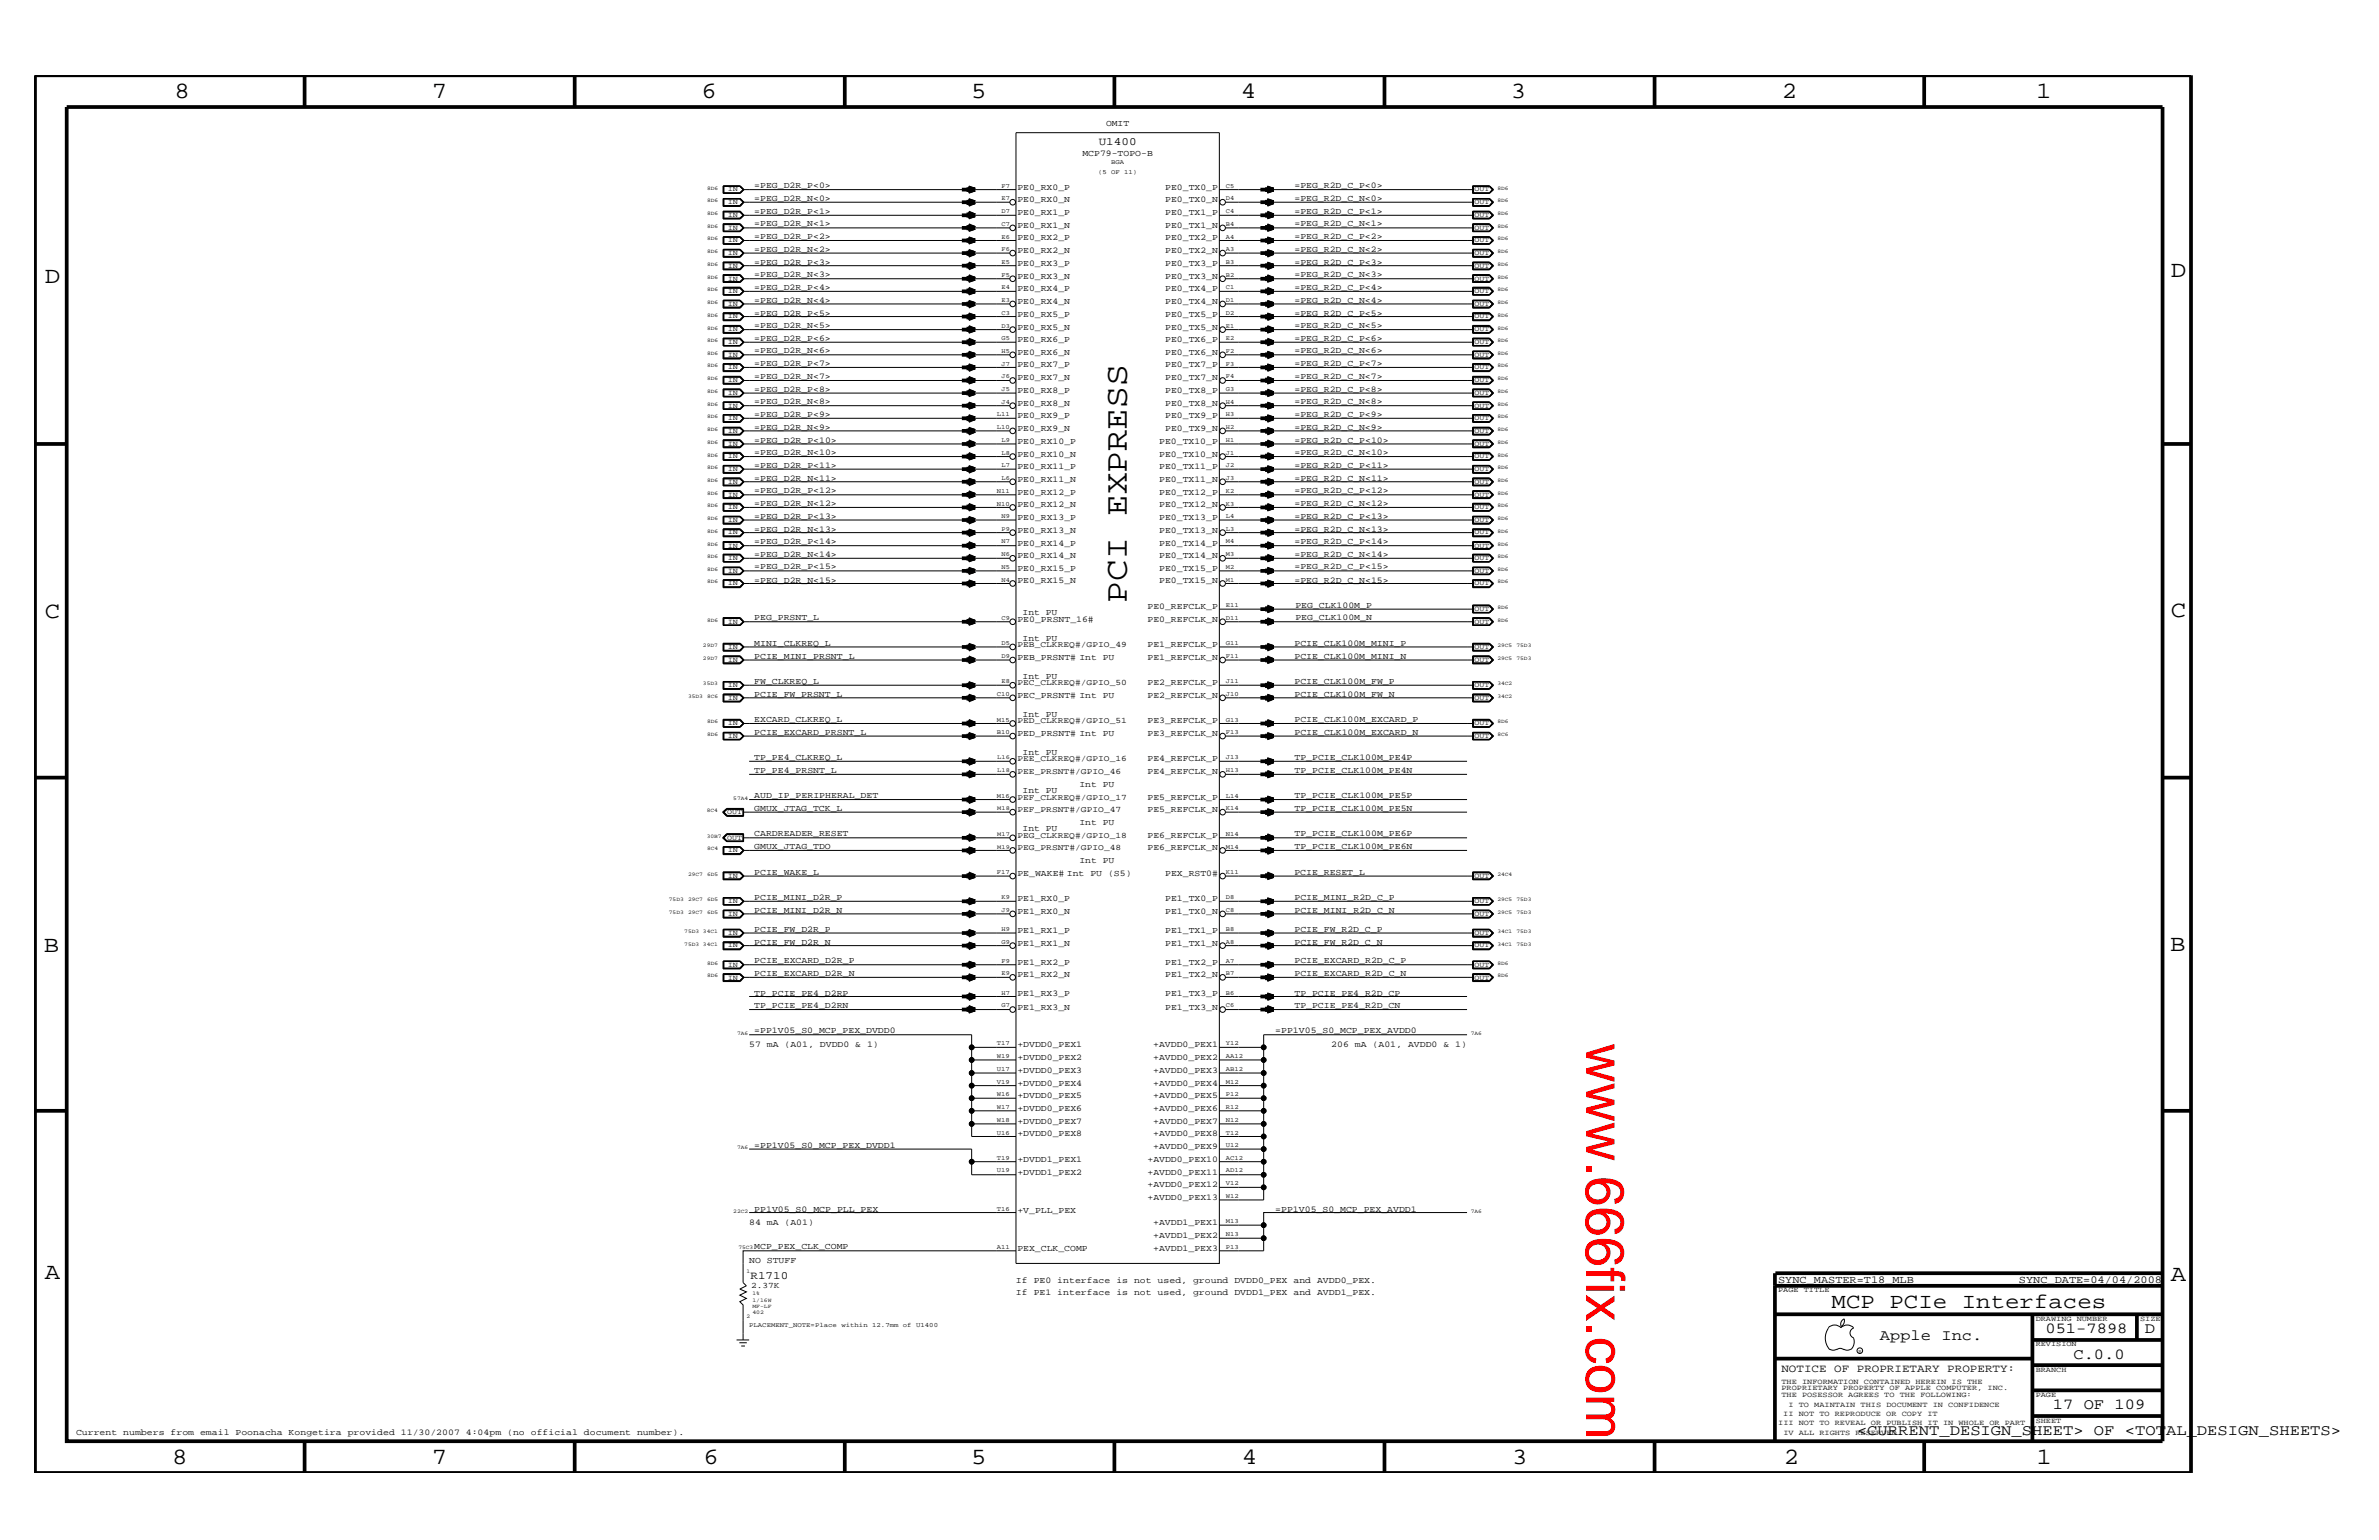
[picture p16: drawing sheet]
<svg xmlns="http://www.w3.org/2000/svg" width="432mm" height="279mm" viewBox="0 0 432 279" stroke-linecap="round" stroke-linejoin="round" font-family="sans-serif">
<defs><g id="words">
<text font-size="9.9" fill="#f00" x="287.9" y="189.3" transform="rotate(90 287.9 189.3)">www.666fix.com</text>
<text font-size="5.9" x="204.6" y="109.3" transform="rotate(-90 204.6 109.3)">PCI EXPRESS</text>
<g font-size="4.2">
<text x="31.7" y="17.8">8</text>
<text x="78.4" y="17.8">7</text>
<text x="127.3" y="17.8">6</text>
<text x="176.3" y="17.8">5</text>
<text x="225.2" y="17.8">4</text>
<text x="274.2" y="17.8">3</text>
<text x="323.4" y="17.8">2</text>
<text x="369.6" y="17.8">1</text>
<text x="8.1" y="51.3">D</text>
<text x="394" y="50.3">D</text>
<text x="8.1" y="112.1">C</text>
<text x="394" y="111.9">C</text>
<text x="8" y="172.7">B</text>
<text x="393.9" y="172.5">B</text>
<text x="8.1" y="232">A</text>
<text x="394" y="232.4">A</text>
<text x="31.2" y="265.6">8</text>
<text x="78.4" y="265.6">7</text>
<text x="127.7" y="265.6">6</text>
<text x="176.3" y="265.6">5</text>
<text x="225.4" y="265.6">4</text>
<text x="274.5" y="265.6">3</text>
<text x="323.8" y="265.6">2</text>
<text x="369.7" y="265.6">1</text>
</g>
<text font-size="3.9" x="332.4" y="237.3">MCP PCIe Interfaces</text>
<g font-size="2.8">
<text x="341.2" y="243.1">Apple Inc.</text>
<text x="371.3" y="241.9">051-7898</text>
<text x="389.3" y="241.9">D</text>
<text x="376.3" y="246.5">C.0.0</text>
<text x="372.6" y="255.7">17 OF 109</text>
<text x="337.1" y="260.4">&lt;CURRENT_DESIGN_SHEET&gt; OF &lt;TOTAL_DESIGN_SHEETS&gt;</text>
</g>
<g font-size="2">
<text x="199.4" y="26.4">U1400</text>
<text x="136.2" y="232">R1710</text>
<text x="323.3" y="248.9">NOTICE OF PROPRIETARY PROPERTY:</text>
</g>
<g font-size="1.9">
<text x="322.7" y="232.7">SYNC_MASTER=T18_MLB</text>
<text x="366.4" y="232.7">SYNC_DATE=04/04/2008</text>
</g>
<g font-size="1.6">
<text x="200.7" y="22.9">OMIT</text>
<text x="196.5" y="28.2">MCP79-TOPO-B</text>
<text x="136.9" y="34.1">=PEG_D2R_P&lt;0&gt;</text>
<text x="184.7" y="34.4">PE0_RX0_P</text>
<text x="211.5" y="34.4">PE0_TX0_P</text>
<text x="234.9" y="34.1">=PEG_R2D_C_P&lt;0&gt;</text>
<text x="136.9" y="36.5">=PEG_D2R_N&lt;0&gt;</text>
<text x="136.9" y="38.8">=PEG_D2R_P&lt;1&gt;</text>
<text x="136.9" y="41.1">=PEG_D2R_N&lt;1&gt;</text>
<text x="184.7" y="36.7">PE0_RX0_N</text>
<text x="184.7" y="39.1">PE0_RX1_P</text>
<text x="184.7" y="41.3">PE0_RX1_N</text>
<text x="211.5" y="36.7">PE0_TX0_N</text>
<text x="211.5" y="41.3">PE0_TX1_N</text>
<text x="211.5" y="39.1">PE0_TX1_P</text>
<text x="234.9" y="36.5">=PEG_R2D_C_N&lt;0&gt;</text>
<text x="234.9" y="41.1">=PEG_R2D_C_N&lt;1&gt;</text>
<text x="234.9" y="38.8">=PEG_R2D_C_P&lt;1&gt;</text>
<text x="136.9" y="45.7">=PEG_D2R_N&lt;2&gt;</text>
<text x="136.9" y="43.4">=PEG_D2R_P&lt;2&gt;</text>
<text x="184.7" y="45.9">PE0_RX2_N</text>
<text x="184.7" y="43.6">PE0_RX2_P</text>
<text x="211.5" y="45.9">PE0_TX2_N</text>
<text x="211.5" y="43.6">PE0_TX2_P</text>
<text x="234.9" y="45.7">=PEG_R2D_C_N&lt;2&gt;</text>
<text x="234.9" y="43.4">=PEG_R2D_C_P&lt;2&gt;</text>
<text x="136.9" y="52.6">=PEG_D2R_P&lt;4&gt;</text>
<text x="136.9" y="48">=PEG_D2R_P&lt;3&gt;</text>
<text x="136.9" y="50.3">=PEG_D2R_N&lt;3&gt;</text>
<text x="184.7" y="52.9">PE0_RX4_P</text>
<text x="184.7" y="48.2">PE0_RX3_P</text>
<text x="184.7" y="50.6">PE0_RX3_N</text>
<text x="211.5" y="50.6">PE0_TX3_N</text>
<text x="211.5" y="48.2">PE0_TX3_P</text>
<text x="211.5" y="52.9">PE0_TX4_P</text>
<text x="234.9" y="50.3">=PEG_R2D_C_N&lt;3&gt;</text>
<text x="234.9" y="48">=PEG_R2D_C_P&lt;3&gt;</text>
<text x="234.9" y="52.6">=PEG_R2D_C_P&lt;4&gt;</text>
<text x="136.9" y="59.5">=PEG_D2R_N&lt;5&gt;</text>
<text x="136.9" y="57.3">=PEG_D2R_P&lt;5&gt;</text>
<text x="136.9" y="54.9">=PEG_D2R_N&lt;4&gt;</text>
<text x="184.7" y="59.8">PE0_RX5_N</text>
<text x="184.7" y="57.4">PE0_RX5_P</text>
<text x="184.7" y="55.1">PE0_RX4_N</text>
<text x="211.5" y="59.8">PE0_TX5_N</text>
<text x="211.5" y="55.1">PE0_TX4_N</text>
<text x="211.5" y="57.4">PE0_TX5_P</text>
<text x="234.9" y="59.5">=PEG_R2D_C_N&lt;5&gt;</text>
<text x="234.9" y="54.9">=PEG_R2D_C_N&lt;4&gt;</text>
<text x="234.9" y="57.3">=PEG_R2D_C_P&lt;5&gt;</text>
<text x="136.9" y="61.8">=PEG_D2R_P&lt;6&gt;</text>
<text x="136.9" y="64.1">=PEG_D2R_N&lt;6&gt;</text>
<text x="184.7" y="62.1">PE0_RX6_P</text>
<text x="184.7" y="64.4">PE0_RX6_N</text>
<text x="211.5" y="64.4">PE0_TX6_N</text>
<text x="211.5" y="62.1">PE0_TX6_P</text>
<text x="234.9" y="64.1">=PEG_R2D_C_N&lt;6&gt;</text>
<text x="234.9" y="61.8">=PEG_R2D_C_P&lt;6&gt;</text>
<text x="136.9" y="71.1">=PEG_D2R_P&lt;8&gt;</text>
<text x="136.9" y="66.5">=PEG_D2R_P&lt;7&gt;</text>
<text x="136.9" y="68.8">=PEG_D2R_N&lt;7&gt;</text>
<text x="184.7" y="71.3">PE0_RX8_P</text>
<text x="184.7" y="66.7">PE0_RX7_P</text>
<text x="184.7" y="69">PE0_RX7_N</text>
<text x="211.5" y="71.3">PE0_TX8_P</text>
<text x="211.5" y="69">PE0_TX7_N</text>
<text x="211.5" y="66.7">PE0_TX7_P</text>
<text x="234.9" y="71.1">=PEG_R2D_C_P&lt;8&gt;</text>
<text x="234.9" y="68.8">=PEG_R2D_C_N&lt;7&gt;</text>
<text x="234.9" y="66.5">=PEG_R2D_C_P&lt;7&gt;</text>
<text x="136.9" y="75.7">=PEG_D2R_P&lt;9&gt;</text>
<text x="136.9" y="73.3">=PEG_D2R_N&lt;8&gt;</text>
<text x="184.7" y="75.9">PE0_RX9_P</text>
<text x="184.7" y="73.6">PE0_RX8_N</text>
<text x="211.5" y="73.6">PE0_TX8_N</text>
<text x="211.5" y="75.9">PE0_TX9_P</text>
<text x="234.9" y="73.3">=PEG_R2D_C_N&lt;8&gt;</text>
<text x="234.9" y="75.7">=PEG_R2D_C_P&lt;9&gt;</text>
<text x="136.9" y="82.6">=PEG_D2R_N&lt;10&gt;</text>
<text x="136.9" y="80.3">=PEG_D2R_P&lt;10&gt;</text>
<text x="136.9" y="78">=PEG_D2R_N&lt;9&gt;</text>
<text x="184.7" y="82.8">PE0_RX10_N</text>
<text x="184.7" y="80.5">PE0_RX10_P</text>
<text x="184.7" y="78.2">PE0_RX9_N</text>
<text x="210.4" y="82.8">PE0_TX10_N</text>
<text x="210.4" y="80.5">PE0_TX10_P</text>
<text x="211.5" y="78.2">PE0_TX9_N</text>
<text x="234.9" y="78">=PEG_R2D_C_N&lt;9&gt;</text>
<text x="234.9" y="82.6">=PEG_R2D_C_N&lt;10&gt;</text>
<text x="234.9" y="80.3">=PEG_R2D_C_P&lt;10&gt;</text>
<text x="136.9" y="89.5">=PEG_D2R_P&lt;12&gt;</text>
<text x="136.9" y="84.9">=PEG_D2R_P&lt;11&gt;</text>
<text x="136.9" y="87.2">=PEG_D2R_N&lt;11&gt;</text>
<text x="184.7" y="89.8">PE0_RX12_P</text>
<text x="184.7" y="85.1">PE0_RX11_P</text>
<text x="184.7" y="87.4">PE0_RX11_N</text>
<text x="210.4" y="89.8">PE0_TX12_P</text>
<text x="210.4" y="87.4">PE0_TX11_N</text>
<text x="210.4" y="85.1">PE0_TX11_P</text>
<text x="234.9" y="84.9">=PEG_R2D_C_P&lt;11&gt;</text>
<text x="234.9" y="87.2">=PEG_R2D_C_N&lt;11&gt;</text>
<text x="234.9" y="89.5">=PEG_R2D_C_P&lt;12&gt;</text>
<text x="136.9" y="94.1">=PEG_D2R_P&lt;13&gt;</text>
<text x="136.9" y="91.8">=PEG_D2R_N&lt;12&gt;</text>
<text x="184.7" y="94.3">PE0_RX13_P</text>
<text x="184.7" y="92.1">PE0_RX12_N</text>
<text x="210.4" y="92.1">PE0_TX12_N</text>
<text x="210.4" y="94.3">PE0_TX13_P</text>
<text x="234.9" y="94.1">=PEG_R2D_C_P&lt;13&gt;</text>
<text x="234.9" y="91.8">=PEG_R2D_C_N&lt;12&gt;</text>
<text x="136.9" y="96.5">=PEG_D2R_N&lt;13&gt;</text>
<text x="136.9" y="98.7">=PEG_D2R_P&lt;14&gt;</text>
<text x="136.9" y="101">=PEG_D2R_N&lt;14&gt;</text>
<text x="184.7" y="96.6">PE0_RX13_N</text>
<text x="184.7" y="99">PE0_RX14_P</text>
<text x="184.7" y="101.3">PE0_RX14_N</text>
<text x="210.4" y="101.3">PE0_TX14_N</text>
<text x="210.4" y="96.6">PE0_TX13_N</text>
<text x="210.4" y="99">PE0_TX14_P</text>
<text x="234.9" y="101">=PEG_R2D_C_N&lt;14&gt;</text>
<text x="234.9" y="96.5">=PEG_R2D_C_N&lt;13&gt;</text>
<text x="234.9" y="98.7">=PEG_R2D_C_P&lt;14&gt;</text>
<text x="136.9" y="103.3">=PEG_D2R_P&lt;15&gt;</text>
<text x="136.9" y="105.7">=PEG_D2R_N&lt;15&gt;</text>
<text x="184.7" y="103.6">PE0_RX15_P</text>
<text x="184.7" y="105.9">PE0_RX15_N</text>
<text x="210.4" y="105.9">PE0_TX15_N</text>
<text x="210.4" y="103.6">PE0_TX15_P</text>
<text x="234.9" y="105.7">=PEG_R2D_C_N&lt;15&gt;</text>
<text x="234.9" y="103.3">=PEG_R2D_C_P&lt;15&gt;</text>
<text x="136.9" y="112.6">PEG_PRSNT_L</text>
<text x="184.7" y="112.8">PE0_PRSNT_16#</text>
<text x="185.6" y="111.6">Int PU</text>
<text x="208.3" y="112.8">PE0_REFCLK_N</text>
<text x="208.3" y="110.5">PE0_REFCLK_P</text>
<text x="235.1" y="112.6">PEG_CLK100M_N</text>
<text x="235.1" y="110.3">PEG_CLK100M_P</text>
<text x="136.9" y="117.2">MINI_CLKREQ_L</text>
<text x="136.9" y="119.5">PCIE_MINI_PRSNT_L</text>
<text x="184.7" y="119.7">PEB_PRSNT# Int PU</text>
<text x="185.6" y="116.3">Int PU</text>
<text x="208.3" y="119.7">PE1_REFCLK_N</text>
<text x="208.3" y="117.4">PE1_REFCLK_P</text>
<text x="234.9" y="119.5">PCIE_CLK100M_MINI_N</text>
<text x="234.9" y="117.2">PCIE_CLK100M_MINI_P</text>
<text x="136.9" y="124.1">FW_CLKREQ_L</text>
<text x="185.6" y="123.1">Int PU</text>
<text x="208.3" y="124.3">PE2_REFCLK_P</text>
<text x="234.9" y="124.1">PCIE_CLK100M_FW_P</text>
<text x="136.9" y="131">EXCARD_CLKREQ_L</text>
<text x="136.9" y="126.4">PCIE_FW_PRSNT_L</text>
<text x="184.7" y="126.6">PEC_PRSNT# Int PU</text>
<text x="185.6" y="130.1">Int PU</text>
<text x="208.3" y="126.6">PE2_REFCLK_N</text>
<text x="208.3" y="131.3">PE3_REFCLK_P</text>
<text x="234.9" y="126.4">PCIE_CLK100M_FW_N</text>
<text x="234.9" y="131">PCIE_CLK100M_EXCARD_P</text>
<text x="136.9" y="133.3">PCIE_EXCARD_PRSNT_L</text>
<text x="136.9" y="138">TP_PE4_CLKREQ_L</text>
<text x="184.7" y="133.5">PED_PRSNT# Int PU</text>
<text x="185.6" y="137">Int PU</text>
<text x="208.3" y="133.5">PE3_REFCLK_N</text>
<text x="234.9" y="138">TP_PCIE_CLK100M_PE4P</text>
<text x="234.9" y="133.3">PCIE_CLK100M_EXCARD_N</text>
<text x="136.9" y="140.2">TP_PE4_PRSNT_L</text>
<text x="185.6" y="144">Int PU</text>
<text x="195.9" y="142.8">Int PU</text>
<text x="208.3" y="140.5">PE4_REFCLK_N</text>
<text x="208.3" y="138.1">PE4_REFCLK_P</text>
<text x="234.9" y="140.2">TP_PCIE_CLK100M_PE4N</text>
<text x="136.9" y="144.8">AUD_IP_PERIPHERAL_DET</text>
<text x="136.9" y="147.2">GMUX_JTAG_TCK_L</text>
<text x="195.9" y="149.7">Int PU</text>
<text x="208.3" y="147.3">PE5_REFCLK_N</text>
<text x="208.3" y="145.1">PE5_REFCLK_P</text>
<text x="234.9" y="147.2">TP_PCIE_CLK100M_PE5N</text>
<text x="234.9" y="144.8">TP_PCIE_CLK100M_PE5P</text>
<text x="136.9" y="154">GMUX_JTAG_TDO</text>
<text x="136.9" y="151.8">CARDREADER_RESET</text>
<text x="185.6" y="150.8">Int PU</text>
<text x="208.3" y="154.3">PE6_REFCLK_N</text>
<text x="208.3" y="152">PE6_REFCLK_P</text>
<text x="234.9" y="154">TP_PCIE_CLK100M_PE6N</text>
<text x="234.9" y="151.8">TP_PCIE_CLK100M_PE6P</text>
<text x="136.9" y="158.7">PCIE_WAKE_L</text>
<text x="184.7" y="158.9">PE_WAKE# Int PU (S5)</text>
<text x="195.9" y="156.6">Int PU</text>
<text x="211.5" y="158.9">PEX_RST0#</text>
<text x="234.9" y="158.7">PCIE_RESET_L</text>
<text x="136.9" y="165.6">PCIE_MINI_D2R_N</text>
<text x="136.9" y="163.3">PCIE_MINI_D2R_P</text>
<text x="184.7" y="165.8">PE1_RX0_N</text>
<text x="184.7" y="163.5">PE1_RX0_P</text>
<text x="211.5" y="165.8">PE1_TX0_N</text>
<text x="211.5" y="163.5">PE1_TX0_P</text>
<text x="234.9" y="165.6">PCIE_MINI_R2D_C_N</text>
<text x="234.9" y="163.3">PCIE_MINI_R2D_C_P</text>
<text x="136.9" y="171.4">PCIE_FW_D2R_N</text>
<text x="136.9" y="169">PCIE_FW_D2R_P</text>
<text x="184.7" y="169.3">PE1_RX1_P</text>
<text x="184.7" y="171.6">PE1_RX1_N</text>
<text x="211.5" y="171.6">PE1_TX1_N</text>
<text x="211.5" y="169.3">PE1_TX1_P</text>
<text x="234.9" y="171.4">PCIE_FW_R2D_C_N</text>
<text x="234.9" y="169">PCIE_FW_R2D_C_P</text>
<text x="136.9" y="177.2">PCIE_EXCARD_D2R_N</text>
<text x="136.9" y="174.8">PCIE_EXCARD_D2R_P</text>
<text x="184.7" y="177.3">PE1_RX2_N</text>
<text x="184.7" y="175">PE1_RX2_P</text>
<text x="211.5" y="177.3">PE1_TX2_N</text>
<text x="211.5" y="175">PE1_TX2_P</text>
<text x="234.9" y="177.2">PCIE_EXCARD_R2D_C_N</text>
<text x="234.9" y="174.8">PCIE_EXCARD_R2D_C_P</text>
<text x="136.9" y="182.9">TP_PCIE_PE4_D2RN</text>
<text x="136.9" y="180.6">TP_PCIE_PE4_D2RP</text>
<text x="184.7" y="183.2">PE1_RX3_N</text>
<text x="184.7" y="180.8">PE1_RX3_P</text>
<text x="211.5" y="183.2">PE1_TX3_N</text>
<text x="211.5" y="180.8">PE1_TX3_P</text>
<text x="234.9" y="182.9">TP_PCIE_PE4_R2D_CN</text>
<text x="234.9" y="180.6">TP_PCIE_PE4_R2D_CP</text>
<text x="136" y="190">57 mA (A01, DVDD0 &amp; 1)</text>
<text x="136.9" y="187.5">=PP1V05_S0_MCP_PEX_DVDD0</text>
<text x="184.7" y="190">+DVDD0_PEX1</text>
<text x="209.3" y="190">+AVDD0_PEX1</text>
<text x="231.5" y="187.5">=PP1V05_S0_MCP_PEX_AVDD0</text>
<text x="241.6" y="190">206 mA (A01, AVDD0 &amp; 1)</text>
<text x="184.7" y="197">+DVDD0_PEX4</text>
<text x="184.7" y="194.7">+DVDD0_PEX3</text>
<text x="184.7" y="192.3">+DVDD0_PEX2</text>
<text x="209.3" y="197">+AVDD0_PEX4</text>
<text x="209.3" y="194.7">+AVDD0_PEX3</text>
<text x="209.3" y="192.3">+AVDD0_PEX2</text>
<text x="184.7" y="203.9">+DVDD0_PEX7</text>
<text x="184.7" y="201.5">+DVDD0_PEX6</text>
<text x="184.7" y="199.2">+DVDD0_PEX5</text>
<text x="209.3" y="203.9">+AVDD0_PEX7</text>
<text x="209.3" y="201.5">+AVDD0_PEX6</text>
<text x="209.3" y="199.2">+AVDD0_PEX5</text>
<text x="136.9" y="208.2">=PP1V05_S0_MCP_PEX_DVDD1</text>
<text x="184.7" y="206.2">+DVDD0_PEX8</text>
<text x="209.3" y="206.2">+AVDD0_PEX8</text>
<text x="209.3" y="208.5">+AVDD0_PEX9</text>
<text x="184.7" y="213.1">+DVDD1_PEX2</text>
<text x="184.7" y="210.8">+DVDD1_PEX1</text>
<text x="208.3" y="213.1">+AVDD0_PEX11</text>
<text x="208.3" y="215.4">+AVDD0_PEX12</text>
<text x="208.3" y="210.8">+AVDD0_PEX10</text>
<text x="136.9" y="219.8">PP1V05_S0_MCP_PLL_PEX</text>
<text x="184.7" y="220">+V_PLL_PEX</text>
<text x="208.3" y="217.7">+AVDD0_PEX13</text>
<text x="231.5" y="219.8">=PP1V05_S0_MCP_PEX_AVDD1</text>
<text x="136" y="222.3">84 mA (A01)</text>
<text x="136.9" y="226.7">MCP_PEX_CLK_COMP</text>
<text x="184.7" y="226.9">PEX_CLK_COMP</text>
<text x="209.3" y="226.9">+AVDD1_PEX3</text>
<text x="209.3" y="224.6">+AVDD1_PEX2</text>
<text x="209.3" y="222.3">+AVDD1_PEX1</text>
<text x="136" y="229.2">NO STUFF</text>
<text x="184.4" y="232.7">If PE0 interface is not used, ground DVDD0_PEX and AVDD0_PEX.</text>
<text x="184.4" y="235">If PE1 interface is not used, ground DVDD1_PEX and AVDD1_PEX.</text>
<text x="13.8" y="260.4">Current numbers from email Poonacha Kongetira provided 11/30/2007 4:04pm (no official document number).</text>
</g>
<g font-size="1.5">
<text x="184.7" y="117.4">PEB_CLKREQ#/GPIO_49</text>
<text x="184.7" y="124.3">PEC_CLKREQ#/GPIO_50</text>
<text x="184.7" y="131.3">PED_CLKREQ#/GPIO_51</text>
<text x="184.7" y="138.1">PEE_CLKREQ#/GPIO_16</text>
<text x="184.7" y="140.5">PEE_PRSNT#/GPIO_46</text>
<text x="184.7" y="145.1">PEF_CLKREQ#/GPIO_17</text>
<text x="184.7" y="147.3">PEF_PRSNT#/GPIO_47</text>
<text x="184.7" y="152">PEG_CLKREQ#/GPIO_18</text>
<text x="184.7" y="154.3">PEG_PRSNT#/GPIO_48</text>
<text x="136.3" y="233.7">2.37K</text>
</g>
<g font-size="1.4">
<text x="132.1" y="34.7">IN</text>
<text x="267.6" y="34.7">OUT</text>
<text x="132.1" y="37">IN</text>
<text x="132.1" y="41.7">IN</text>
<text x="132.1" y="39.4">IN</text>
<text x="267.6" y="37">OUT</text>
<text x="267.6" y="41.7">OUT</text>
<text x="267.6" y="39.4">OUT</text>
<text x="132.1" y="46.3">IN</text>
<text x="132.1" y="44">IN</text>
<text x="267.6" y="46.3">OUT</text>
<text x="267.6" y="44">OUT</text>
<text x="132.1" y="53.2">IN</text>
<text x="132.1" y="50.9">IN</text>
<text x="132.1" y="48.6">IN</text>
<text x="267.6" y="48.6">OUT</text>
<text x="267.6" y="53.2">OUT</text>
<text x="267.6" y="50.9">OUT</text>
<text x="132.1" y="57.8">IN</text>
<text x="132.1" y="55.5">IN</text>
<text x="267.6" y="57.8">OUT</text>
<text x="267.6" y="55.5">OUT</text>
<text x="132.1" y="64.7">IN</text>
<text x="132.1" y="62.4">IN</text>
<text x="132.1" y="60.1">IN</text>
<text x="267.6" y="60.1">OUT</text>
<text x="267.6" y="64.7">OUT</text>
<text x="267.6" y="62.4">OUT</text>
<text x="132.1" y="71.7">IN</text>
<text x="132.1" y="69.4">IN</text>
<text x="132.1" y="67">IN</text>
<text x="267.6" y="71.7">OUT</text>
<text x="267.6" y="67">OUT</text>
<text x="267.6" y="69.4">OUT</text>
<text x="132.1" y="76.2">IN</text>
<text x="132.1" y="73.9">IN</text>
<text x="267.6" y="73.9">OUT</text>
<text x="267.6" y="76.2">OUT</text>
<text x="132.1" y="83.2">IN</text>
<text x="132.1" y="80.9">IN</text>
<text x="132.1" y="78.6">IN</text>
<text x="267.6" y="78.6">OUT</text>
<text x="267.6" y="80.9">OUT</text>
<text x="267.6" y="83.2">OUT</text>
<text x="132.1" y="87.7">IN</text>
<text x="132.1" y="85.5">IN</text>
<text x="267.6" y="85.5">OUT</text>
<text x="267.6" y="87.7">OUT</text>
<text x="132.1" y="94.7">IN</text>
<text x="132.1" y="92.4">IN</text>
<text x="132.1" y="90.1">IN</text>
<text x="267.6" y="90.1">OUT</text>
<text x="267.6" y="92.4">OUT</text>
<text x="267.6" y="94.7">OUT</text>
<text x="132.1" y="101.6">IN</text>
<text x="132.1" y="99.3">IN</text>
<text x="132.1" y="97">IN</text>
<text x="267.6" y="97">OUT</text>
<text x="267.6" y="99.3">OUT</text>
<text x="267.6" y="101.6">OUT</text>
<text x="132.1" y="106.2">IN</text>
<text x="132.1" y="103.9">IN</text>
<text x="267.6" y="103.9">OUT</text>
<text x="267.6" y="106.2">OUT</text>
<text x="132.1" y="113.1">IN</text>
<text x="267.6" y="110.9">OUT</text>
<text x="267.6" y="113.1">OUT</text>
<text x="132.1" y="117.7">IN</text>
<text x="267.6" y="117.7">OUT</text>
<text x="132.1" y="124.7">IN</text>
<text x="132.1" y="120.1">IN</text>
<text x="267.6" y="120.1">OUT</text>
<text x="267.6" y="124.7">OUT</text>
<text x="132.1" y="126.9">IN</text>
<text x="132.1" y="131.6">IN</text>
<text x="267.6" y="126.9">OUT</text>
<text x="267.6" y="131.6">OUT</text>
<text x="132.1" y="133.9">IN</text>
<text x="267.6" y="133.9">OUT</text>
<text x="132" y="147.8">OUT</text>
<text x="132" y="152.3">OUT</text>
<text x="132.1" y="154.6">IN</text>
<text x="132.1" y="159.3">IN</text>
<text x="267.6" y="159.3">OUT</text>
<text x="132.1" y="166.1">IN</text>
<text x="132.1" y="163.9">IN</text>
<text x="267.6" y="166.1">OUT</text>
<text x="267.6" y="163.9">OUT</text>
<text x="132.1" y="171.9">IN</text>
<text x="132.1" y="169.6">IN</text>
<text x="267.6" y="169.6">OUT</text>
<text x="267.6" y="171.9">OUT</text>
<text x="132.1" y="177.7">IN</text>
<text x="132.1" y="175.4">IN</text>
<text x="267.6" y="177.7">OUT</text>
<text x="267.6" y="175.4">OUT</text>
<text x="322.7" y="234.4">PAGE TITLE</text>
<text x="369.5" y="239.6">DRAWING NUMBER</text>
<text x="388.5" y="239.6">SIZE</text>
<text x="369.5" y="244.2">REVISION</text>
<text x="323.3" y="251.1">THE INFORMATION CONTAINED HEREIN IS THE</text>
<text x="369.5" y="248.9">BRANCH</text>
<text x="323.3" y="253.4">THE POSESSOR AGREES TO THE FOLLOWING:</text>
<text x="323.3" y="252.3">PROPRIETARY PROPERTY OF APPLE COMPUTER, INC.</text>
<text x="323.7" y="256.9">II NOT TO REPRODUCE OR COPY IT</text>
<text x="324.6" y="255.2">I TO MAINTAIN THIS DOCUMENT IN CONFIDENCE</text>
<text x="369.5" y="253.4">PAGE</text>
<text x="322.7" y="258.6">III NOT TO REVEAL OR PUBLISH IT IN WHOLE OR PART</text>
<text x="323.7" y="260.4">IV ALL RIGHTS RESERVED</text>
<text x="369.5" y="258.1">SHEET</text>
</g>
<g font-size="1.2">
<text x="201.7" y="29.8">BGA</text>
<text x="181.8" y="34.1">F7</text>
<text x="199.3" y="31.5">(5 OF 11)</text>
<text x="222.5" y="34.1">C5</text>
<text x="181.8" y="38.6">D7</text>
<text x="181.8" y="41">C7</text>
<text x="181.8" y="36.4">E7</text>
<text x="222.5" y="38.6">C4</text>
<text x="222.5" y="41">B4</text>
<text x="222.5" y="36.4">D4</text>
<text x="181.8" y="47.9">E5</text>
<text x="181.8" y="43.3">E6</text>
<text x="181.8" y="45.6">F6</text>
<text x="222.5" y="47.9">B3</text>
<text x="222.5" y="43.3">A4</text>
<text x="222.5" y="45.6">A3</text>
<text x="181.8" y="52.5">E4</text>
<text x="181.8" y="50.2">F5</text>
<text x="222.5" y="52.5">C1</text>
<text x="222.5" y="50.2">B2</text>
<text x="181.8" y="57.1">C3</text>
<text x="181.8" y="59.5">D3</text>
<text x="181.8" y="54.8">E3</text>
<text x="222.5" y="57.1">D2</text>
<text x="222.5" y="59.5">E1</text>
<text x="222.5" y="54.8">D1</text>
<text x="181.8" y="61.8">G5</text>
<text x="181.8" y="64">H5</text>
<text x="222.5" y="61.8">E2</text>
<text x="222.5" y="64">F2</text>
<text x="181.8" y="71">J5</text>
<text x="181.8" y="66.3">J7</text>
<text x="181.8" y="68.6">J6</text>
<text x="222.5" y="71">G3</text>
<text x="222.5" y="66.3">F3</text>
<text x="222.5" y="68.6">F4</text>
<text x="180.9" y="75.6">L11</text>
<text x="180.9" y="77.8">L10</text>
<text x="181.8" y="73.3">J4</text>
<text x="222.5" y="75.6">H3</text>
<text x="222.5" y="77.8">H2</text>
<text x="222.5" y="73.3">H4</text>
<text x="181.8" y="80.2">L9</text>
<text x="181.8" y="82.5">L8</text>
<text x="222.5" y="80.2">H1</text>
<text x="222.5" y="82.5">J1</text>
<text x="180.9" y="89.4">N11</text>
<text x="181.8" y="84.8">L7</text>
<text x="181.8" y="87.1">L6</text>
<text x="222.5" y="89.4">K2</text>
<text x="222.5" y="84.8">J2</text>
<text x="222.5" y="87.1">J3</text>
<text x="180.9" y="91.7">N10</text>
<text x="181.8" y="94">N9</text>
<text x="222.5" y="94">L4</text>
<text x="222.5" y="91.7">K3</text>
<text x="181.8" y="98.6">N7</text>
<text x="181.8" y="101">N6</text>
<text x="181.8" y="96.3">P9</text>
<text x="222.5" y="98.6">M4</text>
<text x="222.5" y="101">M3</text>
<text x="222.5" y="96.3">L3</text>
<text x="181.8" y="103.2">N5</text>
<text x="181.8" y="105.5">N4</text>
<text x="222.5" y="103.2">M2</text>
<text x="222.5" y="105.5">M1</text>
<text x="181.8" y="112.5">C9</text>
<text x="222.5" y="110.2">E11</text>
<text x="222.5" y="112.5">D11</text>
<text x="181.8" y="119.4">D9</text>
<text x="181.8" y="117">D5</text>
<text x="222.5" y="117">G11</text>
<text x="222.5" y="119.4">F11</text>
<text x="181.8" y="124">E8</text>
<text x="222.5" y="124">J11</text>
<text x="180.9" y="130.9">M15</text>
<text x="180.9" y="126.3">C10</text>
<text x="222.5" y="130.9">G13</text>
<text x="222.5" y="126.3">J10</text>
<text x="180.9" y="133.2">B10</text>
<text x="222.5" y="137.8">J13</text>
<text x="222.5" y="133.2">F13</text>
<text x="222.5" y="140.2">H13</text>
<text x="180.9" y="144.7">M16</text>
<text x="222.5" y="144.7">L14</text>
<text x="222.5" y="147">K14</text>
<text x="222.5" y="151.7">N14</text>
<text x="222.5" y="154">M14</text>
<text x="180.9" y="158.6">F17</text>
<text x="222.5" y="158.6">K11</text>
<text x="181.8" y="163.2">K9</text>
<text x="181.8" y="165.5">J9</text>
<text x="222.5" y="163.2">D8</text>
<text x="222.5" y="165.5">C8</text>
<text x="181.8" y="168.9">H9</text>
<text x="181.8" y="171.2">G9</text>
<text x="222.5" y="168.9">B8</text>
<text x="222.5" y="171.2">A8</text>
<text x="181.8" y="174.7">F9</text>
<text x="181.8" y="177">E9</text>
<text x="222.5" y="174.7">A7</text>
<text x="222.5" y="177">B7</text>
<text x="181.8" y="180.5">H7</text>
<text x="181.8" y="182.7">G7</text>
<text x="222.5" y="180.5">B6</text>
<text x="222.5" y="182.7">C6</text>
<text x="180.9" y="192">W19</text>
<text x="180.9" y="189.7">T17</text>
<text x="222.5" y="192">AA12</text>
<text x="222.5" y="189.7">Y12</text>
<text x="180.9" y="196.6">V19</text>
<text x="180.9" y="194.3">U17</text>
<text x="222.5" y="194.3">AB12</text>
<text x="222.5" y="196.6">M12</text>
<text x="180.9" y="203.6">W18</text>
<text x="180.9" y="201.2">W17</text>
<text x="180.9" y="198.9">W16</text>
<text x="222.5" y="203.6">N12</text>
<text x="222.5" y="201.2">R12</text>
<text x="222.5" y="198.9">P12</text>
<text x="180.9" y="205.9">U16</text>
<text x="222.5" y="208.1">U12</text>
<text x="222.5" y="205.9">T12</text>
<text x="180.9" y="212.7">U19</text>
<text x="180.9" y="210.4">T19</text>
<text x="222.5" y="215.1">V12</text>
<text x="222.5" y="212.7">AD12</text>
<text x="222.5" y="210.4">AC12</text>
<text x="180.9" y="219.7">T16</text>
<text x="222.5" y="217.4">W12</text>
<text x="222.5" y="221.9">M13</text>
<text x="180.9" y="226.6">A11</text>
<text x="222.5" y="226.6">P13</text>
<text x="222.5" y="224.3">N13</text>
<text x="136" y="240.7">PLACEMENT_NOTE=Place within 12.7mm of U1400</text>
</g>
<g font-size="1.1">
<text x="181" y="137.8">L16</text>
<text x="181" y="140.2">L18</text>
<text x="181" y="147">M18</text>
<text x="181" y="154">M19</text>
<text x="181" y="151.7">M17</text>
</g>
<g font-size="1">
<text x="128.4" y="34.4">8D6</text>
<text x="271.8" y="34.4">8D6</text>
<text x="128.4" y="39.1">8D6</text>
<text x="128.4" y="41.3">8D6</text>
<text x="128.4" y="36.7">8D6</text>
<text x="271.8" y="39.1">8D6</text>
<text x="271.8" y="41.3">8D6</text>
<text x="271.8" y="36.7">8D6</text>
<text x="128.4" y="43.6">8D6</text>
<text x="128.4" y="45.9">8D6</text>
<text x="271.8" y="43.6">8D6</text>
<text x="271.8" y="45.9">8D6</text>
<text x="128.4" y="48.2">8D6</text>
<text x="128.4" y="50.6">8D6</text>
<text x="128.4" y="52.9">8D6</text>
<text x="271.8" y="50.6">8D6</text>
<text x="271.8" y="52.9">8D6</text>
<text x="271.8" y="48.2">8D6</text>
<text x="128.4" y="55.1">8D6</text>
<text x="128.4" y="57.4">8D6</text>
<text x="128.4" y="59.8">8D6</text>
<text x="271.8" y="55.1">8D6</text>
<text x="271.8" y="57.4">8D6</text>
<text x="271.8" y="59.8">8D6</text>
<text x="128.4" y="62.1">8D6</text>
<text x="128.4" y="64.4">8D6</text>
<text x="271.8" y="62.1">8D6</text>
<text x="271.8" y="64.4">8D6</text>
<text x="128.4" y="66.7">8D6</text>
<text x="128.4" y="69">8D6</text>
<text x="128.4" y="71.3">8D6</text>
<text x="271.8" y="69">8D6</text>
<text x="271.8" y="66.7">8D6</text>
<text x="271.8" y="71.3">8D6</text>
<text x="128.4" y="73.6">8D6</text>
<text x="128.4" y="75.9">8D6</text>
<text x="271.8" y="75.9">8D6</text>
<text x="271.8" y="73.6">8D6</text>
<text x="128.4" y="78.2">8D6</text>
<text x="128.4" y="80.5">8D6</text>
<text x="128.4" y="82.8">8D6</text>
<text x="271.8" y="82.8">8D6</text>
<text x="271.8" y="80.5">8D6</text>
<text x="271.8" y="78.2">8D6</text>
<text x="128.4" y="85.1">8D6</text>
<text x="128.4" y="87.4">8D6</text>
<text x="128.4" y="89.8">8D6</text>
<text x="271.8" y="89.8">8D6</text>
<text x="271.8" y="87.4">8D6</text>
<text x="271.8" y="85.1">8D6</text>
<text x="128.4" y="92.1">8D6</text>
<text x="128.4" y="94.3">8D6</text>
<text x="271.8" y="94.3">8D6</text>
<text x="271.8" y="92.1">8D6</text>
<text x="128.4" y="96.6">8D6</text>
<text x="128.4" y="99">8D6</text>
<text x="128.4" y="101.3">8D6</text>
<text x="271.8" y="101.3">8D6</text>
<text x="271.8" y="99">8D6</text>
<text x="271.8" y="96.6">8D6</text>
<text x="128.4" y="103.6">8D6</text>
<text x="128.4" y="105.9">8D6</text>
<text x="271.8" y="105.9">8D6</text>
<text x="271.8" y="103.6">8D6</text>
<text x="128.4" y="112.8">8D6</text>
<text x="271.8" y="112.8">8D6</text>
<text x="271.8" y="110.5">8D6</text>
<text x="127.6" y="119.7">29D7</text>
<text x="127.6" y="117.4">29D7</text>
<text x="271.8" y="117.4">29C5</text>
<text x="271.8" y="119.7">29C5</text>
<text x="275.3" y="117.4">75D3</text>
<text x="275.3" y="119.7">75D3</text>
<text x="127.6" y="124.3">35D3</text>
<text x="271.8" y="124.3">34C2</text>
<text x="124.9" y="126.6">35D3</text>
<text x="128.4" y="131.3">8D6</text>
<text x="128.4" y="126.6">8C6</text>
<text x="271.8" y="131.3">8D6</text>
<text x="271.8" y="126.6">34C2</text>
<text x="128.4" y="133.5">8D6</text>
<text x="271.8" y="133.5">8C6</text>
<text x="128.3" y="147.3">8C4</text>
<text x="133.1" y="145.1">57A4</text>
<text x="128.3" y="152">30B7</text>
<text x="128.4" y="154.3">8C4</text>
<text x="124.9" y="158.9">29C7</text>
<text x="128.4" y="158.9">6D5</text>
<text x="271.8" y="158.9">24C4</text>
<text x="121.4" y="163.5">75D3</text>
<text x="121.4" y="165.8">75D3</text>
<text x="124.9" y="163.5">29C7</text>
<text x="124.9" y="165.8">29C7</text>
<text x="128.4" y="163.5">6D5</text>
<text x="128.4" y="165.8">6D5</text>
<text x="271.8" y="163.5">29C5</text>
<text x="271.8" y="165.8">29C5</text>
<text x="275.3" y="163.5">75D3</text>
<text x="275.3" y="165.8">75D3</text>
<text x="124.2" y="169.3">75D3 34C1</text>
<text x="124.2" y="171.6">75D3 34C1</text>
<text x="271.8" y="171.6">34C1</text>
<text x="271.8" y="169.3">34C1</text>
<text x="275.3" y="171.6">75D3</text>
<text x="275.3" y="169.3">75D3</text>
<text x="128.4" y="175">8D6</text>
<text x="128.4" y="177.3">8D6</text>
<text x="271.8" y="175">8D6</text>
<text x="271.8" y="177.3">8D6</text>
<text x="133.8" y="187.7">7A6</text>
<text x="267" y="187.7">7A6</text>
<text x="133.8" y="208.5">7A6</text>
<text x="133.1" y="220">22C2</text>
<text x="267" y="220">7A6</text>
<text x="134" y="226.7">75C3</text>
<text x="135.5" y="231">1</text>
<text x="135.5" y="239">2</text>
<text x="136.6" y="236.2">1/16W</text>
<text x="136.6" y="235">1%</text>
<text x="136.6" y="237.3">MF-LF</text>
<text x="136.6" y="238.4">402</text>
</g>
<text font-size=".9" x="337.3" y="245.4">R</text>
</g></defs>
<g fill="none" stroke="#000" stroke-width=".18">
<path d="M131.2 33.7h3.2l.6 .7-.6 .7h-3.2zM131.2 36h3.2l.6 .7-.6 .8h-3.2zM131.2 38.3h3.2l.6 .8-.6 .6h-3.2zM131.3 35h3M131.3 33.8h3M131.3 36v1.4h3l.7-.7M131.3 36.1h3M131.3 38.4h3l.7 .7-.7 .6h-3zM131.3 33.7v1.4M131.4 36.1v1.2h2.9l.6-.6M131.4 38.5h2.9l.6 .6-.6 .5h-2.9zM131.4 33.8v1.2"/>
<path d="M134.3 33.7l.7 .7M134.3 33.8l.7 .6M134.3 33.8l.6 .6M134.3 36l.7 .7M134.3 36.1l.7 .6M134.3 36.1l.6 .6M134.9 34.4h49.5M134.9 39.1h49.5M134.9 36.7h48.4M134.9 34.4l-.6 .6M135 34.4l-.7 .6M135 34.4l-.7 .7"/>
<path d="M184.4 24.1h36.9v205.1h-36.9zM221.3 34.4h46.2M221.3 39.1h46.2M222.5 36.7h45M267.3 36h3l.8 .7-.8 .8h-3zM267.3 38.3h3l.8 .8-.8 .6h-3zM267.3 37.4h3M267.3 39.7h3M267.3 38.4h3M267.4 38.4v1.3M267.5 33.8v1.2M267.5 36.1v1.2h2.8l.5-.6-.5-.6"/>
<path d="M267.5 38.5h2.8l.5 .6-.5 .5h-2.8zM270.3 33.7h-3v1.4h3M270.3 33.8h-2.9v1.2h2.9M270.3 36.1h-2.9v1.3M270.3 33.7l.8 .7-.8 .7M270.3 33.7l.7 .7-.7 .7M270.3 33.8l.6 .6-.6 .6M270.3 33.8l.5 .6-.5 .6M270.3 36l.7 .7-.7 .7M270.3 36.1l.6 .6-.6 .7M270.3 38.4l.7 .7-.7 .6M270.3 38.4l.6 .7-.6 .6"/>
<path d="M131.2 45.2h3.2l.6 .7-.6 .8h-3.2zM131.2 43h3.2l.6 .6-.6 .7h-3.2zM131.2 40.6h3.2l.6 .7-.6 .7h-3.2zM131.2 47.5h3.2l.6 .7-.6 .8h-3.2zM131.2 59h3.2l.6 .8-.6 .7h-3.2zM131.2 56.8h3.2l.6 .6-.6 .8h-3.2zM131.2 54.5h3.2l.6 .6-.6 .8h-3.2zM131.2 52.1h3.2l.6 .8-.6 .6h-3.2zM131.2 49.8h3.2l.6 .8-.6 .7h-3.2zM131.3 45.2v1.4h3l.7-.7M131.3 45.3h3M131.3 44.2h3"/>
<path d="M131.3 43h3M131.3 41.9h3M131.3 47.6h3l.7 .6-.7 .7h-3zM131.3 59.1h3l.7 .7-.7 .6h-3zM131.3 56.8v1.3h3l.7-.7M131.3 56.8h3l.7 .6M131.3 55.7h3M131.3 54.5v1.3h3l.7-.7M131.3 54.6h3M131.3 53.5h3M131.3 52.3h3M131.3 43v1.3"/>
<path d="M131.4 45.3v1.2h2.9l.6-.6M131.4 47.7h2.9l.6 .5-.6 .6h-2.9zM131.4 59.2h2.9l.6 .6-.6 .5h-2.9zM131.4 56.9h2.9l.6 .5-.6 .6h-2.9zM131.4 50h2.9l.6 .6-.6 .5h-2.9zM131.4 43v1.2M131.4 52.3v1.2M131.4 54.6v1.1M134.3 56.8l.7 .6M134.3 54.5l.7 .6M134.3 54.6l.7 .5M134.3 54.6l.6 .5"/>
<path d="M134.3 52.3l.7 .6M134.3 52.3l.6 .6M134.3 45.2l.7 .7M134.3 45.3l.7 .6M134.3 45.3l.6 .6M134.3 43l.7 .6M134.3 43l.6 .6M134.9 43.6h49.5M134.9 52.9h49.5M134.9 48.2h49.5M134.9 57.4h49.5M134.9 59.8h48.4"/>
<path d="M134.9 55.1h48.4M134.9 50.6h48.4M134.9 45.9h48.4M134.9 41.3h48.4M134.9 41.3l-.6-.5h-2.9v1.1M134.9 55.1l-.6 .6M134.9 52.9l-.6 .6M134.9 43.6l-.6 .6M134.9 41.3l-.6 .6M135 41.3l-.7-.6h-3v1.3M135 52.9l-.7-.7h-3v1.3M135 50.6l-.7 .6h-3"/>
<path d="M135 50.6l-.7-.7h-3v1.4M135 55.1l-.7 .6M135 52.9l-.7 .6M135 50.6l-.7 .7M135 43.6l-.7 .6M135 43.6l-.7 .7M135 41.3l-.7 .6M135 41.3l-.7 .7M221.3 43.6h46.2M221.3 52.9h46.2M221.3 48.2h46.2M221.3 57.4h46.2"/>
<path d="M222.5 59.8h45M222.5 55.1h45M222.5 50.6h45M222.5 45.9h45M222.5 41.3h45M267.3 40.6h3l.8 .7-.8 .7h-3zM267.3 45.2h3l.8 .7-.8 .8h-3zM267.3 47.5h3l.8 .7-.8 .8h-3zM267.3 49.8h3l.8 .8-.8 .7h-3zM267.3 52.1h3l.8 .8-.8 .6h-3zM267.3 54.5h3l.8 .6-.8 .8h-3zM267.3 56.8h3l.8 .6-.8 .8h-3z"/>
<path d="M267.3 59h3l.8 .8-.8 .7h-3zM267.3 46.6h3M267.3 40.7h3M267.3 48.9h3M267.3 47.6h3M267.3 59.1h3M267.3 58.1h3M267.3 52.2h3l.7 .7-.7 .6M267.3 49.9h3M267.4 40.7v1.2h2.9M267.4 47.6v1.3M267.4 49.9v1.3h2.9l.6-.6-.6-.7"/>
<path d="M267.4 58.1v-1.3h2.9l.6 .6-.6 .7M267.4 59.1v1.3M267.5 41.9v-1.1h2.8l.5 .5-.5 .6M267.5 43v1.2M267.5 45.3v1.2h2.8l.5-.6-.5-.6M267.5 47.7h2.8l.5 .5-.5 .6h-2.8zM267.5 50h2.8l.5 .6-.5 .5h-2.8zM267.5 52.3v1.2M267.5 54.6v1.1M267.5 56.9h2.8l.5 .5-.5 .6h-2.8zM267.5 59.2h2.8l.5 .6-.5 .5h-2.8zM270.3 43h-3v1.3h3"/>
<path d="M270.3 43h-2.9v1.2h2.9M270.3 45.3h-2.9v1.3M270.3 52.3h-2.9v1.2h2.9M270.3 54.6h-2.9v1.1h2.9M270.3 45.2l.7 .7-.7 .7M270.3 45.3l.6 .6-.6 .7M270.3 43l.8 .6-.8 .7M270.3 43l.7 .6-.7 .7M270.3 43l.6 .6-.6 .6M270.3 43l.5 .6-.5 .6M270.3 40.7l.7 .6-.7 .7M270.3 40.7l.6 .6-.6 .6"/>
<path d="M270.3 47.6l.7 .6-.7 .7M270.3 47.6l.6 .6-.6 .7M270.3 59.1l.7 .7-.7 .6M270.3 59.1l.6 .7-.6 .6M270.3 56.8l.7 .6-.7 .7M270.3 54.5l.7 .6-.7 .7h-3M270.3 54.6l.6 .5-.6 .6M270.3 54.6l.5 .5-.5 .6M270.3 52.3l.6 .6-.6 .6M270.3 52.3l.5 .6-.5 .6M270.3 49.9l.7 .7-.7 .7M131.2 70.6h3.2l.6 .7-.6 .7h-3.2z"/>
<path d="M131.2 72.9h3.2l.6 .7-.6 .7h-3.2zM131.2 75.2h3.2l.6 .7-.6 .8h-3.2zM131.2 77.5h3.2l.6 .7-.6 .7h-3.2zM131.2 79.8h3.2l.6 .7-.6 .7h-3.2zM131.2 66h3.2l.6 .7-.6 .7h-3.2zM131.2 68.3h3.2l.6 .7-.6 .7h-3.2zM131.2 63.7h3.2l.6 .7-.6 .7h-3.2zM131.2 61.3h3.2l.6 .8-.6 .7h-3.2zM131.3 71.9h3M131.3 74.2h3M131.3 73h3M131.3 75.2v1.4h3l.7-.7"/>
<path d="M131.3 75.3h3M131.3 77.6h3l.7 .6-.7 .7h-3zM131.3 66v1.3h3l.7-.6M131.3 66.1h3M131.3 68.4h3l.7 .6-.7 .6h-3zM131.3 65h3M131.3 63.7v1.4h3l.7-.7M131.3 63.8h3M131.3 62.7h3M131.3 72.9v1.4M131.4 75.3v1.2h2.9l.6-.6M131.4 77.7h2.9l.6 .5-.6 .6h-2.9z"/>
<path d="M131.4 80h2.9l.6 .5-.6 .6h-2.9zM131.4 66.1v1.2h2.9l.6-.6M131.4 68.4h2.9l.6 .6-.6 .5h-2.9zM131.4 63.8v1.2M131.4 73v1.2M134.3 75.2l.7 .7M134.3 75.3l.7 .6M134.3 75.3l.6 .6M134.3 72.9l.7 .7M134.3 73l.7 .6M134.3 73l.6 .6M134.3 66l.7 .7"/>
<path d="M134.3 66.1l.7 .6M134.3 66.1l.6 .6M134.3 63.7l.7 .7M134.3 63.8l.7 .6M134.3 63.8l.6 .6M134.9 62.1h49.5M134.9 66.7h49.5M134.9 71.3h49.5M134.9 75.9h49.5M134.9 78.2h48.4M134.9 73.6h48.4M134.9 69h48.4"/>
<path d="M134.9 64.4h48.4M134.9 71.3l-.6-.6h-2.9v1.2M134.9 62.1l-.6-.6h-2.9v1.2M134.9 73.6l-.6 .6M134.9 71.3l-.6 .6M134.9 64.4l-.6 .6M134.9 62.1l-.6 .6M135 71.3l-.7-.7h-3v1.4M135 62.1l-.7-.7h-3v1.4M135 73.6l-.7 .6M135 73.6l-.7 .7M135 71.3l-.7 .6"/>
<path d="M135 71.3l-.7 .7M135 64.4l-.7 .6M135 62.1l-.7 .6M135 62.1l-.7 .7M221.3 62.1h46.2M221.3 66.7h46.2M221.3 71.3h46.2M221.3 75.9h46.2M222.5 78.2h45M222.5 73.6h45M222.5 69h45M222.5 64.4h45"/>
<path d="M267.3 61.3h3l.8 .8-.8 .7h-3zM267.3 63.7h3l.8 .7-.8 .7h-3zM267.3 66h3l.8 .7-.8 .7h-3zM267.3 68.3h3l.8 .7-.8 .7h-3zM267.3 70.6h3l.8 .7-.8 .7h-3zM267.3 75.2h3l.8 .7-.8 .8h-3zM267.3 77.5h3l.8 .7-.8 .7h-3zM267.3 79.8h3l.8 .7-.8 .7h-3zM267.3 70.6h3M267.3 76.6h3M267.3 78.9h3M267.3 77.6h3"/>
<path d="M267.3 79.9h3M267.3 60.4h3M267.3 67.3h3M267.3 69.6h3M267.3 68.4h3M267.3 61.4h3M267.4 70.6v1.3h2.9M267.4 61.4v1.3h2.9M267.4 68.4v1.2M267.4 77.6v1.3M267.4 79.9v1.2h2.9l.6-.6-.6-.6M267.5 71.9v-1.2h2.8l.5 .6-.5 .6"/>
<path d="M267.5 62.7v-1.2h2.8l.5 .6-.5 .6M267.5 63.8v1.2M267.5 66.1v1.2h2.8l.5-.6-.5-.6M267.5 68.4h2.8l.5 .6-.5 .5h-2.8zM267.5 73v1.2M267.5 75.3v1.2h2.8l.5-.6-.5-.6M267.5 77.7h2.8l.5 .5-.5 .6h-2.8zM267.5 80h2.8l.5 .5-.5 .6h-2.8zM270.3 72.9h-3v1.4h3M270.3 70.6l.7 .7-.7 .7M270.3 70.6l.6 .7-.6 .6M270.3 63.8h-2.9v1.2h2.9"/>
<path d="M270.3 66.1h-2.9v1.2M270.3 73h-2.9v1.2h2.9M270.3 75.3h-2.9v1.3M270.3 72.9l.8 .7-.8 .7M270.3 72.9l.7 .7-.7 .7M270.3 73l.6 .6-.6 .6M270.3 73l.5 .6-.5 .6M270.3 75.2l.7 .7-.7 .7M270.3 75.3l.6 .6-.6 .7M270.3 77.6l.7 .6-.7 .7M270.3 77.6l.6 .6-.6 .7M270.3 79.9l.7 .6-.7 .7"/>
<path d="M270.3 66l.7 .7-.7 .6M270.3 66.1l.6 .6-.6 .6M270.3 68.4l.7 .6-.7 .6M270.3 68.4l.6 .6-.6 .6M270.3 63.7l.7 .7-.7 .7h-3M270.3 63.8l.6 .6-.6 .6M270.3 63.8l.5 .6-.5 .6M270.3 61.4l.7 .7-.7 .7M270.3 61.4l.6 .7-.6 .6M131.2 82.1h3.2l.6 .7-.6 .7h-3.2zM131.2 84.4h3.2l.6 .7-.6 .8h-3.2zM131.2 86.7h3.2l.6 .7-.6 .8h-3.2z"/>
<path d="M131.2 89h3.2l.6 .8-.6 .7h-3.2zM131.2 91.3h3.2l.6 .8-.6 .6h-3.2zM131.2 93.7h3.2l.6 .6-.6 .8h-3.2zM131.2 96h3.2l.6 .6-.6 .8h-3.2zM131.2 98.2h3.2l.6 .8-.6 .7h-3.2zM131.3 83.4h3M131.3 82.2h3M131.3 84.4v1.4h3l.7-.7M131.3 84.5h3M131.3 86.7v1.4h3l.7-.7M131.3 86.8h3l.7 .6M131.3 92.7h3"/>
<path d="M131.3 94.9h3M131.3 93.7v1.3h3l.7-.7M131.3 93.8h3M131.3 96v1.3h3l.7-.7M131.3 96h3l.7 .6M131.3 98.3h3l.7 .7-.7 .6h-3zM131.4 84.5v1.2h2.9l.6-.6M131.4 86.9h2.9l.6 .5-.6 .6h-2.9zM131.4 89.2h2.9l.6 .6-.6 .5h-2.9zM131.4 96.1h2.9l.6 .5-.6 .6h-2.9zM131.4 98.4h2.9l.6 .6-.6 .5h-2.9zM131.4 82.2v1.2"/>
<path d="M131.4 93.8v1.1M134.3 96l.7 .6M134.3 93.7l.7 .6M134.3 93.8l.7 .5M134.3 93.8l.6 .5M134.3 86.7l.7 .7M134.3 84.4l.7 .7M134.3 84.5l.7 .6M134.3 84.5l.6 .6M134.3 82.2l.7 .6M134.3 82.2l.6 .6M134.9 80.5h49.5"/>
<path d="M134.9 85.1h49.5M134.9 89.8h49.5M134.9 94.3h49.5M134.9 99h49.5M134.9 96.6h48.4M134.9 92.1h48.4M134.9 87.4h48.4M134.9 82.8h48.4M134.9 92.1l-.6-.6h-2.9v1.2M134.9 94.3l-.6 .6M134.9 92.1l-.6 .6M134.9 82.8l-.6 .6"/>
<path d="M135 80.5l-.7 .6h-3M135 80.5l-.7-.6h-3v1.3M135 82.8l-.7-.6h-3v1.3M135 89.8l-.7 .6h-3M135 89.8l-.7-.7h-3v1.4M135 92.1l-.7-.7h-3v1.3M135 94.3l-.7 .6M135 92.1l-.7 .6M135 89.8l-.7 .7M135 82.8l-.7 .6M135 82.8l-.7 .7M135 80.5l-.7 .7"/>
<path d="M221.3 80.5h46.2M221.3 85.1h46.2M221.3 89.8h46.2M221.3 94.3h46.2M221.3 99h46.2M222.5 96.6h45M222.5 92.1h45M222.5 87.4h45M222.5 82.8h45M267.3 82.1h3l.8 .7-.8 .7h-3zM267.3 84.4h3l.8 .7-.8 .8h-3zM267.3 86.7h3l.8 .7-.8 .8h-3z"/>
<path d="M267.3 89h3l.8 .8-.8 .7h-3zM267.3 91.3h3l.8 .8-.8 .6h-3zM267.3 93.7h3l.8 .6-.8 .8h-3zM267.3 96h3l.8 .6-.8 .8h-3zM267.3 98.2h3l.8 .8-.8 .7h-3zM267.3 82.2h3l.7 .6-.7 .7M267.3 85.8h3M267.3 88.1h3M267.3 89.1h3M267.3 91.4h3M267.3 97.3h3M267.3 99.6h3"/>
<path d="M267.3 98.3h3M267.4 88.1v-1.3h2.9l.6 .6-.6 .7M267.4 89.1v1.3h2.9l.6-.6-.6-.7M267.4 91.4v1.3h2.9M267.4 97.3v-1.3h2.9l.6 .6-.6 .7M267.4 98.3v1.3M267.5 82.2v1.2M267.5 84.5v1.2h2.8l.5-.6-.5-.6M267.5 86.9h2.8l.5 .5-.5 .6h-2.8zM267.5 89.2h2.8l.5 .6-.5 .5h-2.8zM267.5 92.7v-1.2h2.8l.5 .6-.5 .6M267.5 93.8v1.1"/>
<path d="M267.5 96.1h2.8l.5 .5-.5 .6h-2.8zM267.5 98.4h2.8l.5 .6-.5 .5h-2.8zM270.3 82.2h-2.9v1.2h2.9M270.3 84.5h-2.9v1.3M270.3 93.8h-2.9v1.1h2.9M270.3 82.2l.6 .6-.6 .6M270.3 82.2l.5 .6-.5 .6M270.3 84.4l.7 .7-.7 .7M270.3 84.5l.6 .6-.6 .7M270.3 86.7l.7 .7-.7 .7M270.3 89.1l.7 .7-.7 .7M270.3 91.4l.7 .7-.7 .6"/>
<path d="M270.3 91.4l.6 .7-.6 .6M270.3 93.7l.7 .6-.7 .7h-3M270.3 93.8l.6 .5-.6 .6M270.3 93.8l.5 .5-.5 .6M270.3 96l.7 .6-.7 .7M270.3 98.3l.7 .7-.7 .6M270.3 98.3l.6 .7-.6 .6M131.2 100.5h3.2l.6 .8-.6 .7h-3.2zM131.2 102.9h3.2l.6 .7-.6 .7h-3.2zM131.2 105.2h3.2l.6 .7-.6 .7h-3.2zM131.2 112h3.2l.6 .8-.6 .7h-3.2zM131.2 116.7h3.2l.6 .7-.6 .7h-3.2z"/>
<path d="M131.2 119h3.2l.6 .7-.6 .7h-3.2zM131.3 101.9h3M131.3 104.2h3M131.3 103h3M131.3 105.2v1.3h3l.7-.6M131.3 105.3h3M131.3 113.4h3M131.3 112.2h3M131.3 102.9v1.4M131.3 116.8h3l.7 .6-.7 .7h-3zM131.4 105.3v1.2h2.9l.6-.6M131.4 103v1.2"/>
<path d="M131.4 112.2v1.2M131.4 116.9h2.9l.6 .5-.6 .6h-2.9zM131.4 119.2h2.9l.6 .5-.6 .6h-2.9zM134.3 105.2l.7 .7M134.3 105.3l.7 .6M134.3 105.3l.6 .6M134.3 102.9l.7 .7M134.3 103l.7 .6M134.3 103l.6 .6M134.3 112.2l.7 .6M134.3 112.2l.6 .6M134.9 103.6h49.5"/>
<path d="M134.9 117.4h48.4M134.9 119.7h48.4M134.9 112.8h48.4M134.9 105.9h48.4M134.9 101.3h48.4M134.9 101.3l-.6-.6h-2.9v1.2M134.9 103.6l-.6 .6M134.9 101.3l-.6 .6M134.9 112.8l-.6 .6M135 101.3l-.7-.7h-3v1.4M135 112.8l-.7-.7h-3v1.4M135 119.7l-.7-.6h-3v1.3"/>
<path d="M135 103.6l-.7 .6M135 103.6l-.7 .7M135 101.3l-.7 .6M135 101.3l-.7 .7M135 119.7l-.7 .6h-3M135 119.7l-.7 .7M135 112.8l-.7 .6M135 112.8l-.7 .7M221.3 103.6h46.2M221.3 110.5h46.2M221.3 117.4h46.2M222.5 119.7h45"/>
<path d="M222.5 112.8h45M222.5 105.9h45M222.5 101.3h45M267.3 100.5h3l.8 .8-.8 .7h-3zM267.3 105.2h3l.8 .7-.8 .7h-3zM267.3 109.8h3l.8 .7-.8 .7h-3zM267.3 112h3l.8 .8-.8 .7h-3zM267.3 116.7h3l.8 .7-.8 .7h-3zM267.3 119h3l.8 .7-.8 .7h-3zM267.3 100.6h3M267.3 106.5h3M267.3 109.8h3"/>
<path d="M267.3 112.1h3l.7 .7-.7 .7M267.3 118.1h3M267.3 116.8h3M267.3 119.1h3M267.4 100.6v1.3h2.9M267.4 109.8v1.3h2.9M267.4 116.8v1.3M267.4 119.1v1.2h2.9l.6-.6-.6-.6M267.5 101.9v-1.2h2.8l.5 .6-.5 .6M267.5 103v1.2M267.5 105.3v1.2h2.8l.5-.6-.5-.6M267.5 111.1v-1.2h2.8l.5 .6-.5 .6"/>
<path d="M267.5 112.2v1.2M267.5 116.9h2.8l.5 .5-.5 .6h-2.8zM267.5 119.2h2.8l.5 .5-.5 .6h-2.8zM270.3 102.9h-3v1.4h3M270.3 103h-2.9v1.2h2.9M270.3 105.3h-2.9v1.2M270.3 112.2h-2.9v1.2h2.9M270.3 100.6l.7 .7-.7 .7M270.3 100.6l.6 .7-.6 .6M270.3 102.9l.8 .7-.8 .7M270.3 102.9l.7 .7-.7 .7M270.3 103l.6 .6-.6 .6"/>
<path d="M270.3 103l.5 .6-.5 .6M270.3 105.2l.7 .7-.7 .6M270.3 105.3l.6 .6-.6 .6M270.3 109.8l.7 .7-.7 .7M270.3 109.8l.6 .7-.6 .6M270.3 112.2l.6 .6-.6 .6M270.3 112.2l.5 .6-.5 .6M270.3 119.1l.7 .6-.7 .7M270.3 116.8l.7 .6-.7 .7M270.3 116.8l.6 .6-.6 .7M131.2 123.6h3.2l.6 .7-.6 .8h-3.2zM131.2 125.9h3.2l.6 .7-.6 .8h-3.2z"/>
<path d="M131.2 130.5h3.2l.6 .8-.6 .6h-3.2zM131.2 132.9h3.2l.6 .6-.6 .7h-3.2zM131.3 123.6v1.4h3l.7-.7M131.3 125.9v1.4h3l.7-.7M131.3 132.9v1.3M131.3 126h3l.7 .6M131.3 124.9h3M131.3 123.7h3M131.3 131.9h3M131.3 134.1h3M131.3 133h3M131.4 123.7v1.2"/>
<path d="M131.4 126.1h2.9l.6 .5-.6 .6h-2.9zM131.4 133v1.1M134.3 125.9l.7 .7M134.3 123.6l.7 .7M134.3 123.7l.7 .6M134.3 123.7l.6 .6M134.3 132.9l.7 .6M134.3 133l.7 .5M134.3 133l.6 .5M134.9 131.3h48.4M134.9 124.3h48.4M134.9 133.5h48.4"/>
<path d="M134.9 126.6h48.4M134.9 131.3l-.6-.6h-2.9v1.2M134.9 124.3l-.6 .6M134.9 131.3l-.6 .6M134.9 133.5l-.6 .6M135 131.3l-.7-.7h-3v1.3M135 124.3l-.7 .6M135 131.3l-.7 .6M135 133.5l-.7 .6M135 133.5l-.7 .7M136 138.1h47.3M221.3 138.1h45"/>
<path d="M221.3 131.3h46.2M221.3 124.3h46.2M222.5 133.5h45M222.5 126.6h45M267.3 123.6h3l.8 .7-.8 .8h-3zM267.3 125.9h3l.8 .7-.8 .8h-3zM267.3 130.5h3l.8 .8-.8 .6h-3zM267.3 127.3h3M267.3 130.6h3M267.4 127.3v-1.3h2.9l.6 .6-.6 .7M267.4 130.6v1.3h2.9M267.5 123.7v1.2"/>
<path d="M267.5 126.1h2.8l.5 .5-.5 .6h-2.8zM267.5 131.9v-1.2h2.8l.5 .6-.5 .6M267.5 133v1.1M270.3 132.9h-3v1.3h3M270.3 123.7h-2.9v1.2h2.9M270.3 133h-2.9v1.1h2.9M270.3 123.6l.7 .7-.7 .7h-3M270.3 123.7l.6 .6-.6 .6M270.3 123.7l.5 .6-.5 .6M270.3 125.9l.7 .7-.7 .7M270.3 130.6l.7 .7-.7 .6M270.3 130.6l.6 .7-.6 .6"/>
<path d="M270.3 132.9l.8 .6-.8 .7M270.3 132.9l.7 .6-.7 .7M270.3 133l.6 .5-.6 .6M270.3 133l.5 .5-.5 .6M131.1 147.3l.8-.6h3.1v1.4h-3.1zM131.2 153.6h3.2l.6 .7-.6 .8h-3.2zM131.2 158.2h3.2l.6 .7-.6 .7h-3.2zM131.3 153.6v1.4h3l.7-.7M131.3 158.3h3l.7 .6-.7 .6h-3zM131.3 152l.6-.6h3v1.2h-3zM131.3 154.9h3M131.3 153.7h3"/>
<path d="M131.4 153.7v1.2M131.4 158.4h2.9l.6 .5-.6 .6h-2.9zM131.9 151.2h3.1v1.5h-3.1l-.8-.7zM131.9 148h3.1M131.9 146.8h3.1M131.9 146.8l-.7 .5 .7 .7M131.9 146.8l-.6 .5 .6 .7M132 151.4l-.6 .6 .6 .6M134.3 153.6l.7 .7M134.3 153.7l.7 .6M134.3 153.7l.6 .6M134.9 146.8h-2.9l-.6 .5 .6 .6h2.9"/>
<path d="M134.9 154.3h48.4M134.9 152h48.4M134.9 147.3h48.4M134.9 158.9h48.4M134.9 146.8v1.2M134.9 154.3l-.6 .6M135 154.3l-.7 .6M135 151.3h-3.1l-.7 .7 .7 .7M136 145.1h47.3M136 140.5h47.3M221.3 152h45M221.3 145.1h45"/>
<path d="M222.5 154.3h43.8M222.5 147.3h43.8M222.5 140.5h43.8M222.5 158.9h45M267.3 158.2h3l.8 .7-.8 .7h-3zM267.3 159.5h3M267.3 158.3h3M267.4 158.3v1.2M267.5 158.4h2.8l.5 .5-.5 .6h-2.8zM270.3 158.3l.7 .6-.7 .6M270.3 158.3l.6 .6-.6 .6M131.2 162.8h3.2l.6 .7-.6 .7h-3.2z"/>
<path d="M131.2 165.1h3.2l.6 .7-.6 .8h-3.2zM131.2 168.6h3.2l.6 .7-.6 .7h-3.2zM131.2 170.9h3.2l.6 .7-.6 .7h-3.2zM131.2 174.4h3.2l.6 .6-.6 .8h-3.2zM131.2 176.6h3.2l.6 .7-.6 .8h-3.2zM131.3 174.4v1.3h3l.7-.7M131.3 162.8v1.4M131.3 165.1v1.4h3l.7-.7M131.3 168.6v1.4h3l.7-.7M131.3 170.9v1.3h3l.7-.6M131.3 176.7h3l.7 .6-.7 .7h-3zM131.3 165.2h3"/>
<path d="M131.3 164.1h3M131.3 162.9h3M131.3 171h3l.7 .6M131.3 169.9h3M131.3 168.7h3M131.3 174.4h3M131.4 162.9v1.2M131.4 165.2v1.2h2.9l.6-.6M131.4 168.7v1.2M131.4 171.1h2.9l.6 .5-.6 .6h-2.9zM131.4 174.4v1.2h2.9l.6-.6M131.4 176.8h2.9l.6 .5-.6 .6h-2.9z"/>
<path d="M134.3 165.1l.7 .7M134.3 165.2l.7 .6M134.3 165.2l.6 .6M134.3 162.8l.7 .7M134.3 162.9l.7 .6M134.3 162.9l.6 .6M134.3 170.9l.7 .7M134.3 168.6l.7 .7M134.3 168.7l.7 .6M134.3 168.7l.6 .6M134.3 174.4l.7 .6M134.3 174.4l.6 .6"/>
<path d="M134.9 163.5h49.5M134.9 169.3h49.5M134.9 175h49.5M134.9 177.3h48.4M134.9 171.6h48.4M134.9 165.8h48.4M134.9 163.5l-.6 .6M134.9 169.3l-.6 .6M135 163.5l-.7 .6M135 163.5l-.7 .7M135 169.3l-.7 .6M221.3 163.5h46.2"/>
<path d="M221.3 169.3h46.2M221.3 175h46.2M222.5 177.3h45M222.5 171.6h45M222.5 165.8h45M267.3 165.1h3l.8 .7-.8 .8h-3zM267.3 168.6h3l.8 .7-.8 .7h-3zM267.3 170.9h3l.8 .7-.8 .7h-3zM267.3 174.4h3l.8 .6-.8 .8h-3zM267.3 176.6h3l.8 .7-.8 .8h-3zM267.3 166.5h3M267.3 172.2h3"/>
<path d="M267.3 178h3M267.3 176.7h3M267.3 175.7h3M267.4 172.2v-1.2h2.9l.6 .6-.6 .6M267.4 176.7v1.3M267.5 162.9v1.2M267.5 165.2v1.2h2.8l.5-.6-.5-.6M267.5 168.7v1.2M267.5 171.1h2.8l.5 .5-.5 .6h-2.8zM267.5 174.4v1.2h2.8l.5-.6-.5-.6M267.5 176.8h2.8l.5 .5-.5 .6h-2.8zM270.3 162.8h-3v1.4h3"/>
<path d="M270.3 162.9h-2.9v1.2h2.9M270.3 165.2h-2.9v1.3M270.3 168.7h-2.9v1.2h2.9M270.3 174.4h-2.9v1.3M270.3 168.6l.7 .7-.7 .7h-3M270.3 168.7l.6 .6-.6 .6M270.3 168.7l.5 .6-.5 .6M270.3 170.9l.7 .7-.7 .6M270.3 165.1l.7 .7-.7 .7M270.3 165.2l.6 .6-.6 .7M270.3 162.8l.8 .7-.8 .7M270.3 162.8l.7 .7-.7 .7"/>
<path d="M270.3 162.9l.6 .6-.6 .6M270.3 162.9l.5 .6-.5 .6M270.3 176.7l.7 .6-.7 .7M270.3 176.7l.6 .6-.6 .7M270.3 174.4l.7 .6-.7 .7M270.3 174.4l.6 .6-.6 .7M136 180.8h48.4M136 183.2h47.3M136 187.7h40.4v2.3M184.4 199.2h-8v2.3M184.4 197h-8v2.2M184.4 194.7h-8v2.3"/>
<path d="M184.4 192.3h-8v2.4M184.4 190h-8v2.3M221.3 194.7h8.1v4.5M221.3 190h8.1v2.3M221.3 180.8h45M221.3 192.3h8.1M221.3 199.2h8.1M221.3 197h8.1M222.5 183.2h43.8M229.4 192.3v2.4M229.4 199.2v4.7M266.3 187.7h-36.9v2.3"/>
<path d="M136 208.5h40.4v2.3M136 220h48.4M184.4 210.8h-8v2.3h8M184.4 203.9h-8v2.3h8M184.4 201.5h-8v2.4M221.3 213.1h8.1v2.3M221.3 206.2h8.1v4.6M221.3 203.9h8.1v2.3M221.3 201.5h8.1M221.3 210.8h8.1M221.3 208.5h8.1M221.3 215.4h8.1"/>
<path d="M229.4 215.4v2.3h-8.1M229.4 210.8v2.3M266.3 220h-36.9v4.6M184.4 226.9h-49.5v5.8l.6 .6-1.2 .6 1.2 .5-1.2 .6 1.2 .6-1.2 .6 .6 .6v6.3M221.3 224.6h8.1M221.3 222.3h8.1M229.4 224.6v2.3h-8.1M334.7 239.3l.1 .3a1.19 1.19 0 0 1-.6 1.1M334.8 239.3a1.02 1.02 0 0 0-.6 1.3M133.7 243.1h2.3M134.2 243.6h1.4M134.5 244.2h.7"/>
<path d="M331.8 240.9a1.61 1.61 0 0 1 2.4 0M331.9 241a3.1 3.1 0 0 0 .2 3.9M332.1 244.8l.6 .2 .7-.2M333.4 244.9l.6-.3 .7 .3M334.1 240.9a1.61 1.61 0 0 1 2.3 0M334.6 244.8l.7 .2 .6-.2M336.4 242.8l.2 .6a1.95 1.95 0 0 1-.6 1.4M336.5 240.9a.93 .93 0 0 0-.7 .9 .93 .93 0 0 0 .7 .9"/>
<circle cx="183.8" cy="36.7" r=".51"/>
<circle cx="221.9" cy="36.7" r=".51"/>
<circle cx="183.8" cy="59.8" r=".51"/>
<circle cx="183.8" cy="55.1" r=".51"/>
<circle cx="183.8" cy="41.3" r=".51"/>
<circle cx="183.8" cy="45.9" r=".51"/>
<circle cx="183.8" cy="50.6" r=".51"/>
<circle cx="221.9" cy="59.8" r=".51"/>
<circle cx="221.9" cy="55.1" r=".51"/>
<circle cx="221.9" cy="41.3" r=".51"/>
<circle cx="221.9" cy="45.9" r=".51"/>
<circle cx="221.9" cy="50.6" r=".51"/>
<circle cx="183.8" cy="64.4" r=".51"/>
<circle cx="183.8" cy="69" r=".51"/>
<circle cx="183.8" cy="78.2" r=".51"/>
<circle cx="183.8" cy="73.6" r=".51"/>
<circle cx="221.9" cy="64.4" r=".51"/>
<circle cx="221.9" cy="69" r=".51"/>
<circle cx="221.9" cy="78.2" r=".51"/>
<circle cx="221.9" cy="73.6" r=".51"/>
<circle cx="183.8" cy="96.6" r=".51"/>
<circle cx="183.8" cy="82.8" r=".51"/>
<circle cx="183.8" cy="87.4" r=".51"/>
<circle cx="183.8" cy="92.1" r=".51"/>
<circle cx="221.9" cy="96.6" r=".51"/>
<circle cx="221.9" cy="82.8" r=".51"/>
<circle cx="221.9" cy="92.1" r=".51"/>
<circle cx="221.9" cy="87.4" r=".51"/>
<circle cx="183.8" cy="105.9" r=".51"/>
<circle cx="183.8" cy="101.3" r=".51"/>
<circle cx="183.8" cy="117.4" r=".51"/>
<circle cx="183.8" cy="119.7" r=".51"/>
<circle cx="183.8" cy="112.8" r=".51"/>
<circle cx="221.9" cy="101.3" r=".51"/>
<circle cx="221.9" cy="105.9" r=".51"/>
<circle cx="221.9" cy="119.7" r=".51"/>
<circle cx="221.9" cy="112.8" r=".51"/>
<circle cx="183.8" cy="126.6" r=".51"/>
<circle cx="183.8" cy="131.3" r=".51"/>
<circle cx="183.8" cy="138.1" r=".51"/>
<circle cx="183.8" cy="124.3" r=".51"/>
<circle cx="183.8" cy="133.5" r=".51"/>
<circle cx="221.9" cy="126.6" r=".51"/>
<circle cx="221.9" cy="133.5" r=".51"/>
<circle cx="183.8" cy="154.3" r=".51"/>
<circle cx="183.8" cy="140.5" r=".51"/>
<circle cx="183.8" cy="158.9" r=".51"/>
<circle cx="183.8" cy="147.3" r=".51"/>
<circle cx="183.8" cy="152" r=".51"/>
<circle cx="183.8" cy="145.1" r=".51"/>
<circle cx="221.9" cy="140.5" r=".51"/>
<circle cx="221.9" cy="154.3" r=".51"/>
<circle cx="221.9" cy="158.9" r=".51"/>
<circle cx="221.9" cy="147.3" r=".51"/>
<circle cx="183.8" cy="177.3" r=".51"/>
<circle cx="183.8" cy="171.6" r=".51"/>
<circle cx="183.8" cy="165.8" r=".51"/>
<circle cx="221.9" cy="177.3" r=".51"/>
<circle cx="221.9" cy="171.6" r=".51"/>
<circle cx="221.9" cy="165.8" r=".51"/>
<circle cx="176.4" cy="192.3" r=".42"/>
<circle cx="176.4" cy="197" r=".42"/>
<circle cx="176.4" cy="190" r=".42"/>
<circle cx="176.4" cy="194.7" r=".42"/>
<circle cx="176.4" cy="199.2" r=".42"/>
<circle cx="183.8" cy="183.2" r=".51"/>
<circle cx="221.9" cy="183.2" r=".51"/>
<circle cx="229.4" cy="192.3" r=".42"/>
<circle cx="229.4" cy="197" r=".42"/>
<circle cx="229.4" cy="190" r=".42"/>
<circle cx="229.4" cy="194.7" r=".42"/>
<circle cx="229.4" cy="199.2" r=".42"/>
<circle cx="176.4" cy="210.8" r=".42"/>
<circle cx="176.4" cy="201.5" r=".42"/>
<circle cx="176.4" cy="203.9" r=".42"/>
<circle cx="229.4" cy="215.4" r=".42"/>
<circle cx="229.4" cy="213.1" r=".42"/>
<circle cx="229.4" cy="210.8" r=".42"/>
<circle cx="229.4" cy="208.5" r=".42"/>
<circle cx="229.4" cy="201.5" r=".42"/>
<circle cx="229.4" cy="206.2" r=".42"/>
<circle cx="229.4" cy="203.9" r=".42"/>
<circle cx="229.4" cy="222.3" r=".42"/>
<circle cx="229.4" cy="224.6" r=".42"/>
<circle cx="337.6" cy="245.1" r=".51"/>
</g>
<g fill="none" stroke="#000" stroke-width=".68" stroke-linecap="butt">
<path d="M6.4 13.7h391.3v253.5h-391.3zM12.1 19.4h380.4v242.1h-380.4zM55.3 13.7v5.7M104.3 13.7v5.7M153.3 13.7v5.7M202.3 13.7v5.7M251.3 13.7v5.7M300.3 13.7v5.7M349.3 13.7v5.7M174.6 34.4h2.4M174.6 36.7h2.4M174.6 39.1h2.4"/>
<path d="M175.8 34l1.2 .4-1.2 .4zM175.8 36.3l1.2 .4-1.2 .5zM175.8 38.6l1.2 .5-1.2 .4zM175.8 34.1l1.2 .3M175.8 34.3l1.2 .1M175.8 36.4l1.2 .3M175.8 36.6l1.2 .1M175.8 36.5l1.2 .2M175.8 38.6l1.2 .5M175.8 38.9l1.2 .2M175.8 38.8l1.2 .3M177 34.4l-1.2 .1"/>
<path d="M177 34.4l-1.2 .3M177 36.7l-1.2 .2M177 36.7l-1.2 .3M177 39.1h-1.2M177 39.1l-1.2 .3M177 39.1l-1.2 .1M228.8 34.4h2.3M228.8 36.7h2.3M228.8 39.1h2.3M230 34l1.1 .4-1.1 .4zM230 36.3l1.1 .4-1.1 .5zM230 38.6l1.1 .5-1.1 .4z"/>
<path d="M230 34.1l1.1 .3M230 34.3l1.1 .1M230 36.4l1.1 .3M230 36.6l1.1 .1M230 36.5l1.1 .2M230 38.6l1.1 .5M230 38.9l1.1 .2M230 38.8l1.1 .3M231.1 34.4l-1.1 .1M231.1 34.4l-1.1 .3M231.1 36.7l-1.1 .2M231.1 36.7l-1.1 .3"/>
<path d="M231.1 39.1h-1.1M231.1 39.1l-1.1 .3M231.1 39.1l-1.1 .1M174.6 50.6h2.4M174.6 52.9h2.4M174.6 57.4h2.4M174.6 59.8h2.4M174.6 43.6h2.4M174.6 41.3h2.4M174.6 45.9h2.4M174.6 48.2h2.4M174.6 55.1h2.4"/>
<path d="M175.8 40.8l1.2 .5-1.2 .5zM175.8 43.2l1.2 .4-1.2 .5zM175.8 45.5l1.2 .4-1.2 .5zM175.8 47.8l1.2 .4-1.2 .5zM175.8 50.1l1.2 .5-1.2 .4zM175.8 52.4l1.2 .5-1.2 .4zM175.8 54.7l1.2 .4-1.2 .6zM175.8 57l1.2 .4-1.2 .5zM175.8 59.3l1.2 .5-1.2 .4zM175.8 50.2l1.2 .4M175.8 50.4l1.2 .2M175.8 50.3l1.2 .3"/>
<path d="M175.8 52.5l1.2 .4M175.8 52.8l1.2 .1M175.8 52.6l1.2 .3M175.8 57.1l1.2 .3M175.8 57.3l1.2 .1M175.8 59.5l1.2 .3M175.8 59.6l1.2 .2M175.8 43.3l1.2 .3M175.8 43.5l1.2 .1M175.8 43.4l1.2 .2M175.8 41l1.2 .3M175.8 41.2l1.2 .1"/>
<path d="M175.8 41.1l1.2 .2M175.8 47.9l1.2 .3M175.8 48.1l1.2 .1M175.8 48l1.2 .2M175.8 45.6l1.2 .3M175.8 45.8l1.2 .1M175.8 45.7l1.2 .2M175.8 54.8l1.2 .3M175.8 55.1h1.2M175.8 54.9l1.2 .2M177 50.6l-1.2 .1M177 50.6l-1.2 .3"/>
<path d="M177 52.9h-1.2M177 52.9l-1.2 .3M177 52.9l-1.2 .2M177 57.4l-1.2 .2M177 57.4l-1.2 .4M177 57.4l-1.2 .3M177 59.8l-1.2 .1M177 59.8l-1.2 .3M177 59.8l-1.2 .2M177 43.6l-1.2 .1M177 43.6l-1.2 .4M177 43.6l-1.2 .3"/>
<path d="M177 45.9l-1.2 .3M177 55.1l-1.2 .3M177 41.3l-1.2 .1M177 41.3l-1.2 .4M177 41.3l-1.2 .2M177 48.2l-1.2 .2M177 48.2l-1.2 .4M177 48.2l-1.2 .3M177 45.9l-1.2 .2M177 45.9l-1.2 .4M177 55.1l-1.2 .1M177 55.1l-1.2 .4"/>
<path d="M228.8 50.6h2.3M228.8 52.9h2.3M228.8 57.4h2.3M228.8 59.8h2.3M228.8 43.6h2.3M228.8 41.3h2.3M228.8 45.9h2.3M228.8 48.2h2.3M228.8 55.1h2.3M230 40.8l1.1 .5-1.1 .5zM230 43.2l1.1 .4-1.1 .5zM230 45.5l1.1 .4-1.1 .5z"/>
<path d="M230 47.8l1.1 .4-1.1 .5zM230 50.1l1.1 .5-1.1 .4zM230 52.4l1.1 .5-1.1 .4zM230 54.7l1.1 .4-1.1 .6zM230 57l1.1 .4-1.1 .5zM230 59.3l1.1 .5-1.1 .4zM230 41l1.1 .3M230 41.2l1.1 .1M230 41.1l1.1 .2M230 43.3l1.1 .3M230 43.5l1.1 .1M230 43.4l1.1 .2"/>
<path d="M230 45.6l1.1 .3M230 45.8l1.1 .1M230 45.7l1.1 .2M230 47.9l1.1 .3M230 48.1l1.1 .1M230 48l1.1 .2M230 52.5l1.1 .4M230 52.8l1.1 .1M230 52.6l1.1 .3M230 50.2l1.1 .4M230 50.4l1.1 .2M230 50.3l1.1 .3"/>
<path d="M230 54.8l1.1 .3M230 55.1h1.1M230 54.9l1.1 .2M230 57.1l1.1 .3M230 57.3l1.1 .1M230 59.5l1.1 .3M230 59.6l1.1 .2M231.1 52.9l-1.1 .2M231.1 41.3l-1.1 .1M231.1 41.3l-1.1 .4M231.1 41.3l-1.1 .2M231.1 43.6l-1.1 .1"/>
<path d="M231.1 43.6l-1.1 .4M231.1 43.6l-1.1 .3M231.1 45.9l-1.1 .2M231.1 45.9l-1.1 .4M231.1 45.9l-1.1 .3M231.1 48.2l-1.1 .2M231.1 48.2l-1.1 .4M231.1 48.2l-1.1 .3M231.1 52.9h-1.1M231.1 52.9l-1.1 .3M231.1 50.6l-1.1 .1M231.1 50.6l-1.1 .3"/>
<path d="M231.1 55.1l-1.1 .1M231.1 55.1l-1.1 .4M231.1 55.1l-1.1 .3M231.1 57.4l-1.1 .2M231.1 57.4l-1.1 .4M231.1 57.4l-1.1 .3M231.1 59.8l-1.1 .1M231.1 59.8l-1.1 .3M231.1 59.8l-1.1 .2M174.6 62.1h2.4M174.6 64.4h2.4M174.6 66.7h2.4"/>
<path d="M174.6 69h2.4M174.6 71.3h2.4M174.6 73.6h2.4M174.6 75.9h2.4M174.6 78.2h2.4M175.8 61.6l1.2 .5-1.2 .4zM175.8 64l1.2 .4-1.2 .5zM175.8 66.2l1.2 .5-1.2 .5zM175.8 68.5l1.2 .5-1.2 .5zM175.8 70.8l1.2 .5-1.2 .4zM175.8 73.2l1.2 .4-1.2 .4zM175.8 75.5l1.2 .4-1.2 .5z"/>
<path d="M175.8 77.8l1.2 .4-1.2 .5zM175.8 61.8l1.2 .3M175.8 61.9l1.2 .2M175.8 64l1.2 .4M175.8 64.3l1.2 .1M175.8 64.1l1.2 .3M175.8 66.3l1.2 .4M175.8 66.6l1.2 .1M175.8 66.5l1.2 .2M175.8 68.6l1.2 .4M175.8 68.9l1.2 .1M175.8 68.8l1.2 .2"/>
<path d="M175.8 71l1.2 .3M175.8 71.1l1.2 .2M175.8 73.3l1.2 .3M175.8 73.5l1.2 .1M175.8 75.6l1.2 .3M175.8 75.8l1.2 .1M175.8 75.7l1.2 .2M175.8 77.8l1.2 .4M175.8 78.1l1.2 .1M175.8 78l1.2 .2M177 62.1l-1.2 .1M177 62.1l-1.2 .3"/>
<path d="M177 62.1l-1.2 .2M177 64.4l-1.2 .1M177 64.4l-1.2 .3M177 64.4l-1.2 .2M177 66.7l-1.2 .1M177 66.7l-1.2 .3M177 66.7l-1.2 .2M177 69l-1.2 .1M177 69l-1.2 .4M177 69l-1.2 .2M177 71.3l-1.2 .1M177 71.3l-1.2 .4"/>
<path d="M177 71.3l-1.2 .2M177 73.6l-1.2 .1M177 73.6l-1.2 .3M177 75.9l-1.2 .2M177 75.9l-1.2 .3M177 78.2l-1.2 .1M177 78.2l-1.2 .4M177 78.2l-1.2 .2M228.8 62.1h2.3M228.8 64.4h2.3M228.8 66.7h2.3M228.8 69h2.3"/>
<path d="M228.8 71.3h2.3M228.8 73.6h2.3M228.8 75.9h2.3M228.8 78.2h2.3M230 61.6l1.1 .5-1.1 .4zM230 64l1.1 .4-1.1 .5zM230 66.2l1.1 .5-1.1 .5zM230 68.5l1.1 .5-1.1 .5zM230 70.8l1.1 .5-1.1 .4zM230 73.2l1.1 .4-1.1 .4zM230 75.5l1.1 .4-1.1 .5zM230 77.8l1.1 .4-1.1 .5z"/>
<path d="M230 77.8l1.1 .4M230 78.1l1.1 .1M230 78l1.1 .2M230 64l1.1 .4M230 64.3l1.1 .1M230 64.1l1.1 .3M230 61.8l1.1 .3M230 61.9l1.1 .2M230 66.3l1.1 .4M230 66.6l1.1 .1M230 66.5l1.1 .2M230 68.6l1.1 .4"/>
<path d="M230 68.9l1.1 .1M230 68.8l1.1 .2M230 71l1.1 .3M230 71.1l1.1 .2M230 75.6l1.1 .3M230 75.8l1.1 .1M230 75.7l1.1 .2M230 73.3l1.1 .3M230 73.5l1.1 .1M231.1 62.1l-1.1 .2M231.1 78.2l-1.1 .1M231.1 78.2l-1.1 .4"/>
<path d="M231.1 78.2l-1.1 .2M231.1 66.7l-1.1 .2M231.1 64.4l-1.1 .1M231.1 64.4l-1.1 .3M231.1 64.4l-1.1 .2M231.1 62.1l-1.1 .1M231.1 62.1l-1.1 .3M231.1 66.7l-1.1 .1M231.1 66.7l-1.1 .3M231.1 69l-1.1 .1M231.1 69l-1.1 .4M231.1 69l-1.1 .2"/>
<path d="M231.1 71.3l-1.1 .1M231.1 71.3l-1.1 .4M231.1 71.3l-1.1 .2M231.1 75.9l-1.1 .2M231.1 75.9l-1.1 .3M231.1 73.6l-1.1 .1M231.1 73.6l-1.1 .3M6.4 80.5h5.7M174.6 82.8h2.4M174.6 80.5h2.4M174.6 85.1h2.4M174.6 87.4h2.4"/>
<path d="M174.6 89.8h2.4M174.6 92.1h2.4M174.6 94.3h2.4M174.6 96.6h2.4M174.6 99h2.4M175.8 80l1.2 .5-1.2 .5zM175.8 82.3l1.2 .5-1.2 .5zM175.8 84.7l1.2 .4-1.2 .5zM175.8 87l1.2 .4-1.2 .5zM175.8 89.3l1.2 .5-1.2 .4zM175.8 91.6l1.2 .5-1.2 .4zM175.8 93.9l1.2 .4-1.2 .6z"/>
<path d="M175.8 96.2l1.2 .4-1.2 .5zM175.8 98.5l1.2 .5-1.2 .4zM175.8 87.1l1.2 .3M175.8 87.3l1.2 .1M175.8 87.2l1.2 .2M175.8 80.2l1.2 .3M175.8 80.4l1.2 .1M175.8 80.3l1.2 .2M175.8 82.5l1.2 .3M175.8 82.7l1.2 .1M175.8 82.6l1.2 .2M175.8 89.4l1.2 .4"/>
<path d="M175.8 89.6l1.2 .2M175.8 89.5l1.2 .3M175.8 91.7l1.2 .4M175.8 91.9l1.2 .2M175.8 91.8l1.2 .3M175.8 94l1.2 .3M175.8 94.3h1.2M175.8 94.1l1.2 .2M175.8 96.3l1.2 .3M175.8 96.5l1.2 .1M175.8 98.6l1.2 .4M175.8 98.8l1.2 .2"/>
<path d="M175.8 98.7l1.2 .3M175.8 84.8l1.2 .3M175.8 85l1.2 .1M175.8 84.9l1.2 .2M177 94.3l-1.2 .3M177 85.1l-1.2 .3M177 87.4l-1.2 .2M177 87.4l-1.2 .3M177 80.5l-1.2 .1M177 80.5l-1.2 .4M177 80.5l-1.2 .2M177 82.8l-1.2 .1"/>
<path d="M177 82.8l-1.2 .4M177 82.8l-1.2 .3M177 89.8l-1.2 .1M177 89.8l-1.2 .3M177 92.1h-1.2M177 92.1l-1.2 .3M177 92.1l-1.2 .2M177 94.3l-1.2 .1M177 94.3l-1.2 .4M177 96.6l-1.2 .2M177 96.6l-1.2 .4M177 96.6l-1.2 .3"/>
<path d="M177 99l-1.2 .1M177 99l-1.2 .3M177 99l-1.2 .2M177 85.1l-1.2 .2M177 85.1l-1.2 .4M228.8 82.8h2.3M228.8 80.5h2.3M228.8 85.1h2.3M228.8 87.4h2.3M228.8 89.8h2.3M228.8 92.1h2.3M228.8 94.3h2.3"/>
<path d="M228.8 96.6h2.3M228.8 99h2.3M230 80l1.1 .5-1.1 .5zM230 82.3l1.1 .5-1.1 .5zM230 84.7l1.1 .4-1.1 .5zM230 87l1.1 .4-1.1 .5zM230 89.3l1.1 .5-1.1 .4zM230 91.6l1.1 .5-1.1 .4zM230 93.9l1.1 .4-1.1 .6zM230 96.2l1.1 .4-1.1 .5zM230 98.5l1.1 .5-1.1 .4zM230 82.5l1.1 .3"/>
<path d="M230 82.7l1.1 .1M230 82.6l1.1 .2M230 80.2l1.1 .3M230 80.4l1.1 .1M230 80.3l1.1 .2M230 84.8l1.1 .3M230 85l1.1 .1M230 84.9l1.1 .2M230 87.1l1.1 .3M230 87.3l1.1 .1M230 87.2l1.1 .2M230 89.4l1.1 .4"/>
<path d="M230 89.6l1.1 .2M230 89.5l1.1 .3M230 91.7l1.1 .4M230 91.9l1.1 .2M230 91.8l1.1 .3M230 94l1.1 .3M230 94.3h1.1M230 94.1l1.1 .2M230 96.3l1.1 .3M230 96.5l1.1 .1M230 98.6l1.1 .4M230 98.8l1.1 .2"/>
<path d="M230 98.7l1.1 .3M231.1 82.8l-1.1 .1M231.1 82.8l-1.1 .4M231.1 82.8l-1.1 .3M231.1 80.5l-1.1 .1M231.1 80.5l-1.1 .4M231.1 80.5l-1.1 .2M231.1 85.1l-1.1 .2M231.1 85.1l-1.1 .4M231.1 85.1l-1.1 .3M231.1 87.4l-1.1 .2M231.1 87.4l-1.1 .3"/>
<path d="M231.1 89.8l-1.1 .1M231.1 89.8l-1.1 .3M231.1 92.1h-1.1M231.1 92.1l-1.1 .3M231.1 92.1l-1.1 .2M231.1 94.3l-1.1 .1M231.1 94.3l-1.1 .4M231.1 94.3l-1.1 .3M231.1 96.6l-1.1 .2M231.1 96.6l-1.1 .4M231.1 96.6l-1.1 .3M231.1 99l-1.1 .1"/>
<path d="M231.1 99l-1.1 .3M231.1 99l-1.1 .2M392.5 80.5h5.2M174.6 101.3h2.4M174.6 103.6h2.4M174.6 105.9h2.4M174.6 112.8h2.4M174.6 117.4h2.4M174.6 119.7h2.4M175.8 100.8l1.2 .5-1.2 .4zM175.8 103.2l1.2 .4-1.2 .4zM175.8 105.4l1.2 .5-1.2 .5z"/>
<path d="M175.8 112.3l1.2 .5-1.2 .4zM175.8 117l1.2 .4-1.2 .5zM175.8 119.2l1.2 .5-1.2 .5zM175.8 117l1.2 .4M175.8 117.3l1.2 .1M175.8 117.2l1.2 .2M175.8 119.4l1.2 .3M175.8 119.6l1.2 .1M175.8 119.5l1.2 .2M175.8 112.5l1.2 .3M175.8 112.7l1.2 .1M175.8 112.6l1.2 .2"/>
<path d="M175.8 101l1.2 .3M175.8 101.1l1.2 .2M175.8 103.2l1.2 .4M175.8 103.5l1.2 .1M175.8 103.3l1.2 .3M175.8 105.5l1.2 .4M175.8 105.8l1.2 .1M175.8 105.7l1.2 .2M177 103.6l-1.2 .2M177 112.8l-1.2 .3M177 117.4l-1.2 .2M177 117.4l-1.2 .1"/>
<path d="M177 117.4l-1.2 .3M177 119.7l-1.2 .1M177 119.7l-1.2 .4M177 119.7l-1.2 .2M177 112.8l-1.2 .1M177 101.3l-1.2 .1M177 101.3l-1.2 .3M177 101.3l-1.2 .2M177 103.6l-1.2 .1M177 103.6l-1.2 .3M177 105.9l-1.2 .1M177 105.9l-1.2 .3"/>
<path d="M177 105.9l-1.2 .2M228.8 101.3h2.3M228.8 103.6h2.3M228.8 105.9h2.3M228.8 110.5h2.3M228.8 112.8h2.3M228.8 117.4h2.3M228.8 119.7h2.3M230 100.8l1.1 .5-1.1 .4zM230 103.2l1.1 .4-1.1 .4zM230 105.4l1.1 .5-1.1 .5zM230 110l1.1 .5-1.1 .4z"/>
<path d="M230 112.3l1.1 .5-1.1 .4zM230 117l1.1 .4-1.1 .5zM230 119.2l1.1 .5-1.1 .5zM230 101l1.1 .3M230 101.1l1.1 .2M230 103.2l1.1 .4M230 103.5l1.1 .1M230 103.3l1.1 .3M230 105.5l1.1 .4M230 105.8l1.1 .1M230 105.7l1.1 .2M230 110.2l1.1 .3"/>
<path d="M230 110.3l1.1 .2M230 112.5l1.1 .3M230 112.7l1.1 .1M230 112.6l1.1 .2M230 117l1.1 .4M230 117.3l1.1 .1M230 117.2l1.1 .2M230 119.4l1.1 .3M230 119.6l1.1 .1M230 119.5l1.1 .2M231.1 101.3l-1.1 .1M231.1 101.3l-1.1 .3"/>
<path d="M231.1 101.3l-1.1 .2M231.1 103.6l-1.1 .1M231.1 103.6l-1.1 .3M231.1 103.6l-1.1 .2M231.1 105.9l-1.1 .1M231.1 105.9l-1.1 .3M231.1 105.9l-1.1 .2M231.1 110.5l-1.1 .1M231.1 110.5l-1.1 .4M231.1 110.5l-1.1 .2M231.1 112.8l-1.1 .1M231.1 112.8l-1.1 .3"/>
<path d="M231.1 117.4l-1.1 .1M231.1 117.4l-1.1 .3M231.1 117.4l-1.1 .2M231.1 119.7l-1.1 .1M231.1 119.7l-1.1 .4M231.1 119.7l-1.1 .2M174.6 124.3h2.4M174.6 126.6h2.4M174.6 138.1h2.4M174.6 131.3h2.4M174.6 133.5h2.4M175.8 123.9l1.2 .4-1.2 .5z"/>
<path d="M175.8 126.2l1.2 .4-1.2 .5zM175.8 130.8l1.2 .5-1.2 .4zM175.8 133.1l1.2 .4-1.2 .5zM175.8 137.7l1.2 .4-1.2 .5zM175.8 140l1.2 .5-1.2 .4zM175.8 124l1.2 .3M175.8 124.2l1.2 .1M175.8 124.1l1.2 .2M175.8 126.3l1.2 .3M175.8 126.5l1.2 .1M175.8 126.4l1.2 .2M175.8 137.8l1.2 .3"/>
<path d="M175.8 138l1.2 .1M175.8 133.2l1.2 .3M175.8 133.5h1.2M175.8 133.3l1.2 .2M175.8 130.9l1.2 .4M175.8 131.1l1.2 .2M175.8 131l1.2 .3M177 124.3l-1.2 .3M177 124.3l-1.2 .1M177 124.3l-1.2 .4M177 126.6l-1.2 .2M177 126.6l-1.2 .3"/>
<path d="M177 138.1l-1.2 .2M177 138.1l-1.2 .4M177 138.1l-1.2 .3M177 133.5l-1.2 .1M177 133.5l-1.2 .4M177 133.5l-1.2 .3M177 131.3h-1.2M177 131.3l-1.2 .3M177 131.3l-1.2 .2M228.8 124.3h2.3M228.8 126.6h2.3M228.8 138.1h2.3"/>
<path d="M228.8 131.3h2.3M228.8 133.5h2.3M230 123.9l1.1 .4-1.1 .5zM230 126.2l1.1 .4-1.1 .5zM230 130.8l1.1 .5-1.1 .4zM230 133.1l1.1 .4-1.1 .5zM230 137.7l1.1 .4-1.1 .5zM230 140l1.1 .5-1.1 .4zM230 124l1.1 .3M230 124.2l1.1 .1M230 124.1l1.1 .2M230 126.3l1.1 .3"/>
<path d="M230 126.5l1.1 .1M230 126.4l1.1 .2M230 130.9l1.1 .4M230 131.1l1.1 .2M230 131l1.1 .3M230 133.2l1.1 .3M230 133.5h1.1M230 133.3l1.1 .2M230 137.8l1.1 .3M230 138l1.1 .1M231.1 124.3l-1.1 .1M231.1 124.3l-1.1 .4"/>
<path d="M231.1 124.3l-1.1 .3M231.1 126.6l-1.1 .3M231.1 126.6l-1.1 .2M231.1 131.3h-1.1M231.1 131.3l-1.1 .3M231.1 131.3l-1.1 .2M231.1 133.5l-1.1 .1M231.1 133.5l-1.1 .4M231.1 133.5l-1.1 .3M231.1 138.1l-1.1 .2M231.1 138.1l-1.1 .4M231.1 138.1l-1.1 .3"/>
<path d="M6.4 141.1h5.7M174.6 152h2.4M174.6 147.3h2.4M174.6 158.9h2.4M174.6 154.3h2.4M174.6 140.5h2.4M174.6 145.1h2.4M175.8 144.6l1.2 .5-1.2 .5zM175.8 146.9l1.2 .4-1.2 .6zM175.8 151.5l1.2 .5-1.2 .4zM175.8 153.9l1.2 .4-1.2 .5zM175.8 158.4l1.2 .5-1.2 .5z"/>
<path d="M175.8 147l1.2 .3M175.8 147.3h1.2M175.8 147.2l1.2 .1M175.8 151.7l1.2 .3M175.8 151.9l1.2 .1M175.8 151.8l1.2 .2M175.8 158.6l1.2 .3M175.8 158.8l1.2 .1M175.8 158.7l1.2 .2M175.8 154l1.2 .3M175.8 154.2l1.2 .1M175.8 144.7l1.2 .4"/>
<path d="M175.8 145l1.2 .1M175.8 144.8l1.2 .3M175.8 140.2l1.2 .3M175.8 140.3l1.2 .2M177 147.3l-1.2 .2M177 147.3l-1.2 .5M177 147.3l-1.2 .3M177 152l-1.2 .1M177 152l-1.2 .3M177 158.9l-1.2 .1M177 158.9l-1.2 .4M177 158.9l-1.2 .2"/>
<path d="M177 154.3l-1.2 .1M177 154.3l-1.2 .3M177 154.3l-1.2 .2M177 145.1l-1.2 .1M177 145.1l-1.2 .3M177 145.1l-1.2 .2M177 140.5l-1.2 .1M177 140.5l-1.2 .3M177 140.5l-1.2 .2M228.8 152h2.3M228.8 147.3h2.3M228.8 158.9h2.3"/>
<path d="M228.8 154.3h2.3M228.8 140.5h2.3M228.8 145.1h2.3M230 144.6l1.1 .5-1.1 .5zM230 146.9l1.1 .4-1.1 .6zM230 151.5l1.1 .5-1.1 .4zM230 153.9l1.1 .4-1.1 .5zM230 158.4l1.1 .5-1.1 .5zM230 151.7l1.1 .3M230 151.9l1.1 .1M230 151.8l1.1 .2M230 140.2l1.1 .3"/>
<path d="M230 140.3l1.1 .2M230 144.7l1.1 .4M230 145l1.1 .1M230 144.8l1.1 .3M230 147l1.1 .3M230 147.3h1.1M230 147.2l1.1 .1M230 154l1.1 .3M230 154.2l1.1 .1M230 158.6l1.1 .3M230 158.8l1.1 .1M230 158.7l1.1 .2"/>
<path d="M231.1 152l-1.1 .1M231.1 152l-1.1 .3M231.1 140.5l-1.1 .1M231.1 140.5l-1.1 .3M231.1 140.5l-1.1 .2M231.1 145.1l-1.1 .1M231.1 145.1l-1.1 .3M231.1 145.1l-1.1 .2M231.1 147.3l-1.1 .2M231.1 147.3l-1.1 .5M231.1 147.3l-1.1 .3M231.1 154.3l-1.1 .1"/>
<path d="M231.1 154.3l-1.1 .3M231.1 154.3l-1.1 .2M231.1 158.9l-1.1 .1M231.1 158.9l-1.1 .4M231.1 158.9l-1.1 .2M392.5 141.1h5.2M174.6 163.5h2.4M174.6 165.8h2.4M174.6 169.3h2.4M174.6 171.6h2.4M174.6 175h2.4M174.6 177.3h2.4"/>
<path d="M175.8 163.1l1.2 .4-1.2 .4zM175.8 165.4l1.2 .4-1.2 .5zM175.8 168.9l1.2 .4-1.2 .5zM175.8 171.1l1.2 .5-1.2 .5zM175.8 174.6l1.2 .4-1.2 .5zM175.8 176.9l1.2 .4-1.2 .5zM175.8 163.2l1.2 .3M175.8 163.4l1.2 .1M175.8 163.3l1.2 .2M175.8 165.5l1.2 .3M175.8 165.7l1.2 .1M175.8 165.6l1.2 .2"/>
<path d="M175.8 168.9l1.2 .4M175.8 169.2l1.2 .1M175.8 169l1.2 .3M175.8 171.2l1.2 .4M175.8 171.5l1.2 .1M175.8 171.4l1.2 .2M175.8 174.7l1.2 .3M175.8 174.9l1.2 .1M175.8 174.8l1.2 .2M175.8 177l1.2 .3M175.8 177.2l1.2 .1M177 163.5l-1.2 .3"/>
<path d="M177 163.5l-1.2 .1M177 163.5l-1.2 .4M177 165.8l-1.2 .2M177 165.8l-1.2 .3M177 169.3l-1.2 .1M177 169.3l-1.2 .3M177 169.3l-1.2 .2M177 171.6l-1.2 .1M177 171.6l-1.2 .3M177 171.6l-1.2 .2M177 175l-1.2 .2M177 175l-1.2 .4"/>
<path d="M177 175l-1.2 .3M177 177.3l-1.2 .2M177 177.3l-1.2 .4M177 177.3l-1.2 .3M228.8 163.5h2.3M228.8 165.8h2.3M228.8 169.3h2.3M228.8 171.6h2.3M228.8 175h2.3M228.8 177.3h2.3M230 163.1l1.1 .4-1.1 .4zM230 165.4l1.1 .4-1.1 .5z"/>
<path d="M230 168.9l1.1 .4-1.1 .5zM230 171.1l1.1 .5-1.1 .5zM230 174.6l1.1 .4-1.1 .5zM230 176.9l1.1 .4-1.1 .5zM230 174.7l1.1 .3M230 174.9l1.1 .1M230 174.8l1.1 .2M230 177l1.1 .3M230 177.2l1.1 .1M230 163.2l1.1 .3M230 163.4l1.1 .1M230 163.3l1.1 .2"/>
<path d="M230 165.5l1.1 .3M230 165.7l1.1 .1M230 165.6l1.1 .2M230 171.2l1.1 .4M230 171.5l1.1 .1M230 171.4l1.1 .2M230 168.9l1.1 .4M230 169.2l1.1 .1M230 169l1.1 .3M231.1 175l-1.1 .2M231.1 175l-1.1 .4M231.1 175l-1.1 .3"/>
<path d="M231.1 177.3l-1.1 .2M231.1 177.3l-1.1 .4M231.1 177.3l-1.1 .3M231.1 165.8l-1.1 .3M231.1 163.5l-1.1 .1M231.1 163.5l-1.1 .4M231.1 163.5l-1.1 .3M231.1 165.8l-1.1 .2M231.1 171.6l-1.1 .1M231.1 171.6l-1.1 .3M231.1 171.6l-1.1 .2M231.1 169.3l-1.1 .1"/>
<path d="M231.1 169.3l-1.1 .3M231.1 169.3l-1.1 .2M174.6 183.2h2.4M174.6 180.8h2.4M175.8 180.4l1.2 .4-1.2 .5zM175.8 182.7l1.2 .5-1.2 .4zM175.8 180.5l1.2 .3M175.8 180.7l1.2 .1M175.8 180.6l1.2 .2M175.8 182.7l1.2 .5M175.8 183l1.2 .2M175.8 182.9l1.2 .3"/>
<path d="M177 180.8l-1.2 .2M177 180.8l-1.2 .3M177 183.2h-1.2M177 183.2l-1.2 .3M177 183.2l-1.2 .1M228.8 183.2h2.3M228.8 180.8h2.3M230 180.4l1.1 .4-1.1 .5zM230 182.7l1.1 .5-1.1 .4zM230 182.7l1.1 .5M230 183l1.1 .2M230 182.9l1.1 .3"/>
<path d="M230 180.5l1.1 .3M230 180.7l1.1 .1M230 180.6l1.1 .2M231.1 183.2h-1.1M231.1 183.2l-1.1 .3M231.1 183.2l-1.1 .1M231.1 180.8l-1.1 .2M231.1 180.8l-1.1 .3M6.4 201.5h5.7M392.5 201.5h5.2M322.2 231v30.5M322.2 233.3h70.3"/>
<path d="M322.2 238.4h70.3M322.2 231h70.3M368.9 238.4v23.1M387.9 238.4v4.7M322.2 246.5h46.7M368.9 256.9h23.6M368.9 252.3h23.6M368.9 247.7h23.6M368.9 243.1h23.6M55.3 261.5v5.7M104.3 261.5v5.7M153.3 261.5v5.7"/>
<path d="M202.3 261.7v5.5M251.3 261.5v5.7M300.3 261.5v5.7M349.3 261.5v5.7"/>
</g>
<g fill="#000">
<circle cx="176.4" cy="192.3" r=".42"/>
<circle cx="176.4" cy="197" r=".42"/>
<circle cx="176.4" cy="190" r=".42"/>
<circle cx="176.4" cy="194.7" r=".42"/>
<circle cx="176.4" cy="199.2" r=".42"/>
<circle cx="229.4" cy="192.3" r=".42"/>
<circle cx="229.4" cy="197" r=".42"/>
<circle cx="229.4" cy="190" r=".42"/>
<circle cx="229.4" cy="194.7" r=".42"/>
<circle cx="229.4" cy="199.2" r=".42"/>
<circle cx="176.4" cy="210.8" r=".42"/>
<circle cx="176.4" cy="201.5" r=".42"/>
<circle cx="176.4" cy="203.9" r=".42"/>
<circle cx="229.4" cy="215.4" r=".42"/>
<circle cx="229.4" cy="213.1" r=".42"/>
<circle cx="229.4" cy="210.8" r=".42"/>
<circle cx="229.4" cy="208.5" r=".42"/>
<circle cx="229.4" cy="201.5" r=".42"/>
<circle cx="229.4" cy="206.2" r=".42"/>
<circle cx="229.4" cy="203.9" r=".42"/>
<circle cx="229.4" cy="222.3" r=".42"/>
<circle cx="229.4" cy="224.6" r=".42"/>
</g>
<use href="#words"/>
</svg>
